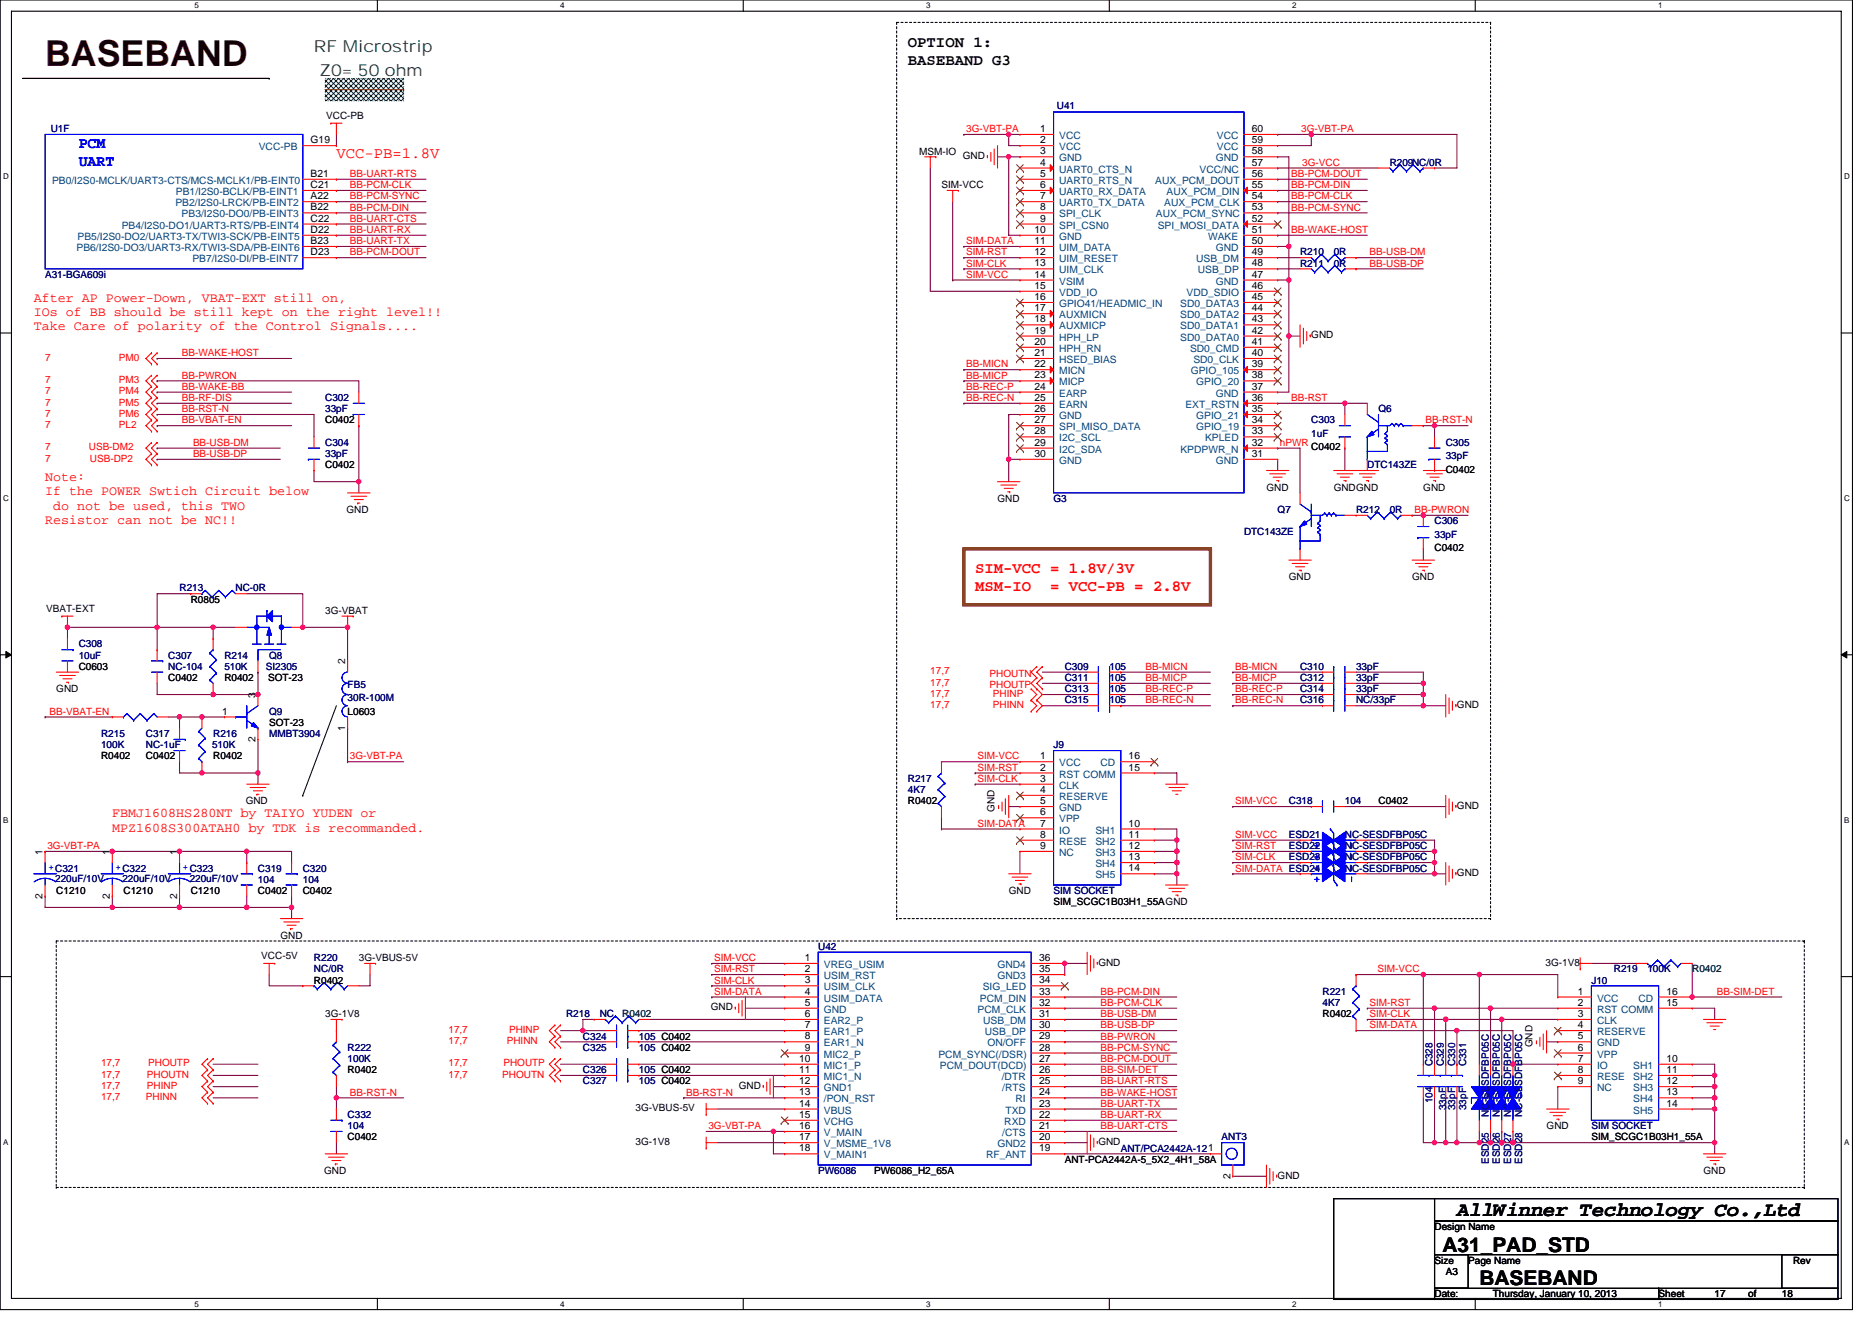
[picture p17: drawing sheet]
<svg xmlns="http://www.w3.org/2000/svg" width="297mm" height="210mm" viewBox="0 0 297 210" stroke-linecap="round" stroke-linejoin="round" font-family="sans-serif">
<defs><g id="words">
<text font-size="5.7" fill="#400000" x="7.2" y="10.5">BASEBAND</text>
<g font-size="3.2">
<text x="231.2" y="193">AllWinner Technology Co.,Ltd</text>
<text x="228.9" y="198.7">A31_PAD_STD</text>
<text x="234.7" y="203.9">BASEBAND</text>
</g>
<g font-size="2.6" fill="#008000">
<text x="49.8" y="8.3">RF Microstrip</text>
<text x="50.7" y="12">Z0= 50 ohm</text>
</g>
<g font-size="2.5">
<text x="144.1" y="7.4">OPTION 1:</text>
<text x="144.1" y="10.3">BASEBAND G3</text>
</g>
<g font-size="2.5" fill="#00f">
<text x="12.5" y="23.4">PCM</text>
<text x="12.5" y="26.3">UART</text>
</g>
<g font-size="2.5" fill="#f00">
<text x="53.4" y="25.1">VCC-PB=1.8V</text>
<text x="154.7" y="91">SIM-VCC = 1.8V/3V</text>
<text x="154.7" y="93.8">MSM-IO</text>
<text x="166.6" y="93.8">= VCC-PB = 2.8V</text>
</g>
<g font-size="2.1" fill="#f00">
<text x="5.4" y="47.9">After AP Power-Down, VBAT-EXT still on,</text>
<text x="5.4" y="50.2">IOs of BB should be still kept on the right level!!</text>
<text x="5.4" y="52.5">Take Care of polarity of the Control Signals....</text>
<text x="7.2" y="76.4">Note:</text>
<text x="7.2" y="78.6">If the POWER Swtich Circuit below</text>
<text x="7.2" y="83.2">Resistor can not be NC!!</text>
<text x="8.4" y="80.9">do not be used, this TWO</text>
<text x="17.8" y="129.7">FBMJ1608HS280NT by TAIYO YUDEN or</text>
<text x="17.8" y="132">MPZ1608S300ATAH0 by TDK is recommanded.</text>
</g>
<g font-size="1.6" fill="#000080">
<text x="167.7" y="17.3">U41</text>
<text x="8" y="21">U1F</text>
<text x="220.5" y="26.3">R209NC/0R</text>
<text x="206.3" y="40.5">R210</text>
<text x="211.6" y="40.5">0R</text>
<text x="7.2" y="44.1">A31-BGA609i</text>
<text x="206.3" y="42.3">R211</text>
<text x="211.6" y="42.3">0R</text>
<text x="51.6" y="63.6">C302</text>
<text x="51.6" y="65.4">33pF</text>
<text x="218.7" y="65.4">Q6</text>
<text x="51.6" y="70.8">C304</text>
<text x="208.1" y="67.2">C303</text>
<text x="208.1" y="69.3">1uF</text>
<text x="229.4" y="70.8">C305</text>
<text x="51.6" y="72.5">33pF</text>
<text x="217" y="74.3">DTC143ZE</text>
<text x="229.4" y="72.9">33pF</text>
<text x="167.2" y="79.7">G3</text>
<text x="202.7" y="81.4">Q7</text>
<text x="215.2" y="81.4">R212</text>
<text x="220.5" y="81.4">0R</text>
<text x="227.6" y="83.2">C306</text>
<text x="197.4" y="85">DTC143ZE</text>
<text x="227.6" y="85.3">33pF</text>
<text x="28.5" y="93.9">R213</text>
<text x="37.4" y="93.9">NC-0R</text>
<text x="12.5" y="102.8">C308</text>
<text x="12.5" y="104.5">10uF</text>
<text x="26.7" y="104.5">C307</text>
<text x="26.7" y="106.3">NC-104</text>
<text x="35.6" y="104.5">R214</text>
<text x="35.6" y="106.3">510K</text>
<text x="42.2" y="106.3">SI2305</text>
<text x="42.7" y="104.5">Q8</text>
<text x="168.9" y="106.3">C309</text>
<text x="176.1" y="106.3">105</text>
<text x="206.3" y="106.3">C310</text>
<text x="215.2" y="106.3">33pF</text>
<text x="42.7" y="113.4">Q9</text>
<text x="55.2" y="109.2">FB5</text>
<text x="55.2" y="111.3">30R-100M</text>
<text x="168.9" y="108.1">C311</text>
<text x="168.9" y="109.9">C313</text>
<text x="168.9" y="111.7">C315</text>
<text x="176.1" y="108.1">105</text>
<text x="176.1" y="109.9">105</text>
<text x="176.1" y="111.7">105</text>
<text x="206.3" y="111.7">C316</text>
<text x="206.3" y="108.1">C312</text>
<text x="206.3" y="109.9">C314</text>
<text x="215.2" y="111.7">NC/33pF</text>
<text x="215.2" y="108.1">33pF</text>
<text x="215.2" y="109.9">33pF</text>
<text x="16" y="117">R215</text>
<text x="16" y="118.8">100K</text>
<text x="23.2" y="117">C317</text>
<text x="23.2" y="118.8">NC-1uF</text>
<text x="33.7" y="118.8">510K</text>
<text x="33.8" y="117">R216</text>
<text x="42.7" y="117">MMBT3904</text>
<text x="167.2" y="118.8">J9</text>
<text x="144.1" y="124.1">R217</text>
<text x="144.1" y="125.9">4K7</text>
<text x="204.5" y="127.7">C318</text>
<text x="213.4" y="127.7">104</text>
<text x="204.5" y="133">ESD21</text>
<text x="204.5" y="134.8">ESD22</text>
<text x="204.5" y="136.5">ESD23</text>
<text x="213.4" y="133">NC-SESDFBP05C</text>
<text x="213.4" y="134.8">NC-SESDFBP05C</text>
<text x="213.4" y="136.5">NC-SESDFBP05C</text>
<text x="8.8" y="139.9">220uF/10V</text>
<text x="19.4" y="139.9">220uF/10V</text>
<text x="30.1" y="139.9">220uF/10V</text>
<text x="40.9" y="138.3">C319</text>
<text x="40.9" y="140.1">104</text>
<text x="48" y="138.3">C320</text>
<text x="48" y="140.1">104</text>
<text x="167.2" y="141.9">SIM SOCKET</text>
<text x="213.4" y="138.3">NC-SESDFBP05C</text>
<text x="49.8" y="152.5">R220</text>
<text x="49.8" y="154.3">NC/0R</text>
<text x="129.8" y="150.8">U42</text>
<text x="256.1" y="154.3">R219</text>
<text x="261.4" y="154.3">100K</text>
<text x="89.8" y="161.4">R218</text>
<text x="95.2" y="161.4">NC</text>
<text x="209.8" y="157.9">R221</text>
<text x="209.8" y="159.7">4K7</text>
<text x="252.5" y="156.1">J10</text>
<text x="55.2" y="166.8">R222</text>
<text x="92.5" y="166.8">C325</text>
<text x="92.5" y="165">C324</text>
<text x="101.4" y="166.8">105 C0402</text>
<text x="101.4" y="165">105 C0402</text>
<text x="55.2" y="168.6">100K</text>
<text x="92.5" y="170.3">C326</text>
<text x="92.5" y="172.1">C327</text>
<text x="101.4" y="170.3">105 C0402</text>
<text x="101.4" y="172.1">105 C0402</text>
<text x="227.3" y="169.3" transform="rotate(-90 227.3 169.3)">C328</text>
<text x="229.1" y="169.3" transform="rotate(-90 229.1 169.3)">C329</text>
<text x="230.9" y="169.3" transform="rotate(-90 230.9 169.3)">C330</text>
<text x="232.7" y="169.3" transform="rotate(-90 232.7 169.3)">C331</text>
<text x="55.2" y="177.4">C332</text>
<text x="55.2" y="179.2">104</text>
<text x="227.3" y="175.1" transform="rotate(-90 227.3 175.1)">104</text>
<text x="229.5" y="176.2" transform="rotate(-90 229.5 176.2)">33pF</text>
<text x="230.9" y="176.2" transform="rotate(-90 230.9 176.2)">33pF</text>
<text x="232.7" y="176.2" transform="rotate(-90 232.7 176.2)">33pF</text>
<text x="236.2" y="177.3" transform="rotate(-90 236.2 177.3)">NC-SESDFBP05C</text>
<text x="238" y="177.3" transform="rotate(-90 238 177.3)">NC-SESDFBP05C</text>
<text x="239.8" y="177.3" transform="rotate(-90 239.8 177.3)">NC-SESDFBP05C</text>
<text x="241.6" y="177.3" transform="rotate(-90 241.6 177.3)">NC-SESDFBP05C</text>
<text x="252.5" y="179.2">SIM SOCKET</text>
<text x="177.8" y="182.8">ANT/PCA2442A-121</text>
<text x="193.8" y="181">ANT3</text>
<text x="236.2" y="184.7" transform="rotate(-90 236.2 184.7)">ESD25</text>
<text x="238" y="184.7" transform="rotate(-90 238 184.7)">ESD26</text>
<text x="239.8" y="184.7" transform="rotate(-90 239.8 184.7)">ESD27</text>
<text x="241.6" y="184.7" transform="rotate(-90 241.6 184.7)">ESD28</text>
<text x="129.8" y="186.3">PW6086</text>
</g>
<g font-size="1.6" fill="#004080">
<text x="41.1" y="23.8">VCC-PB</text>
<text x="168.1" y="22.1">VCC</text>
<text x="168.1" y="23.8">VCC</text>
<text x="193.1" y="22.1">VCC</text>
<text x="193.1" y="23.8">VCC</text>
<text x="8.3" y="29.2">PB0/I2S0-MCLK/UART3-CTS/MCS-MCLK1/PB-EINT0</text>
<text x="168.1" y="25.6">GND</text>
<text x="168.1" y="27.4">UART0_CTS_N</text>
<text x="168.1" y="29.2">UART0_RTS_N</text>
<text x="183.3" y="29.2">AUX_PCM_DOUT</text>
<text x="190.3" y="27.4">VCC/NC</text>
<text x="192.9" y="25.6">GND</text>
<text x="27.8" y="32.7">PB2/I2S0-LRCK/PB-EINT2</text>
<text x="27.9" y="30.9">PB1/I2S0-BCLK/PB-EINT1</text>
<text x="28.8" y="34.5">PB3/I2S0-DO0/PB-EINT3</text>
<text x="168.1" y="30.9">UART0_RX_DATA</text>
<text x="168.1" y="32.7">UART0_TX_DATA</text>
<text x="168.1" y="34.5">SPI_CLK</text>
<text x="183.4" y="34.5">AUX_PCM_SYNC</text>
<text x="184.7" y="32.7">AUX_PCM_CLK</text>
<text x="185.1" y="30.9">AUX_PCM_DIN</text>
<text x="12.1" y="39.8">PB6/I2S0-DO3/UART3-RX/TWI3-SDA/PB-EINT6</text>
<text x="12.3" y="38.1">PB5/I2S0-DO2/UART3-TX/TWI3-SCK/PB-EINT5</text>
<text x="19.3" y="36.3">PB4/I2S0-DO1/UART3-RTS/PB-EINT4</text>
<text x="30.5" y="41.6">PB7/I2S0-DI/PB-EINT7</text>
<text x="168.1" y="36.3">SPI_CSN0</text>
<text x="168.1" y="38.1">GND</text>
<text x="168.1" y="39.8">UIM_DATA</text>
<text x="168.1" y="41.6">UIM_RESET</text>
<text x="183.7" y="36.3">SPI_MOSI_DATA</text>
<text x="189.8" y="41.6">USB_DM</text>
<text x="191.7" y="38.1">WAKE</text>
<text x="192.9" y="39.8">GND</text>
<text x="168.1" y="43.4">UIM_CLK</text>
<text x="168.1" y="45.2">VSIM</text>
<text x="168.1" y="46.9">VDD_IO</text>
<text x="188.3" y="46.9">VDD_SDIO</text>
<text x="190.1" y="43.4">USB_DP</text>
<text x="192.9" y="45.2">GND</text>
<text x="168.1" y="48.7">GPIO41/HEADMIC_IN</text>
<text x="168.1" y="50.5">AUXMICN</text>
<text x="168.1" y="52.3">AUXMICP</text>
<text x="187.3" y="48.7">SD0_DATA3</text>
<text x="187.3" y="50.5">SD0_DATA2</text>
<text x="187.3" y="52.3">SD0_DATA1</text>
<text x="168.1" y="54.1">HPH_LP</text>
<text x="168.1" y="55.8">HPH_RN</text>
<text x="168.1" y="57.6">HSED_BIAS</text>
<text x="168.1" y="59.4">MICN</text>
<text x="187.3" y="54.1">SD0_DATA0</text>
<text x="188.8" y="55.8">SD0_CMD</text>
<text x="188.9" y="59.4">GPIO_105</text>
<text x="189.4" y="57.6">SD0_CLK</text>
<text x="168.1" y="61.2">MICP</text>
<text x="168.1" y="62.9">EARP</text>
<text x="168.1" y="64.7">EARN</text>
<text x="188.1" y="64.7">EXT_RSTN</text>
<text x="189.8" y="61.2">GPIO_20</text>
<text x="192.9" y="62.9">GND</text>
<text x="168.1" y="66.5">GND</text>
<text x="168.1" y="68.3">SPI_MISO_DATA</text>
<text x="168.1" y="70.1">I2C_SCL</text>
<text x="168.1" y="71.8">I2C_SDA</text>
<text x="187.3" y="71.8">KPDPWR_N</text>
<text x="189.8" y="68.3">GPIO_19</text>
<text x="189.8" y="66.5">GPIO_21</text>
<text x="191.2" y="70.1">KPLED</text>
<text x="168.1" y="73.6">GND</text>
<text x="192.9" y="73.6">GND</text>
<text x="168.1" y="121.6">VCC</text>
<text x="168.1" y="123.4">RST COMM</text>
<text x="168.1" y="125.2">CLK</text>
<text x="174.6" y="121.6">CD</text>
<text x="168.1" y="127">RESERVE</text>
<text x="168.1" y="128.7">GND</text>
<text x="168.1" y="130.5">VPP</text>
<text x="168.1" y="132.3">IO</text>
<text x="168.1" y="134.1">RESE</text>
<text x="168.1" y="135.8">NC</text>
<text x="173.8" y="132.3">SH1</text>
<text x="173.8" y="134.1">SH2</text>
<text x="173.8" y="135.8">SH3</text>
<text x="173.8" y="137.6">SH4</text>
<text x="173.8" y="139.4">SH5</text>
<text x="130.7" y="153.6">VREG_USIM</text>
<text x="130.7" y="155.4">USIM_RST</text>
<text x="158.3" y="153.6">GND4</text>
<text x="158.3" y="155.4">GND3</text>
<text x="130.7" y="157.2">USIM_CLK</text>
<text x="130.7" y="159">USIM_DATA</text>
<text x="130.7" y="160.7">GND</text>
<text x="155.1" y="160.7">PCM_CLK</text>
<text x="155.5" y="159">PCM_DIN</text>
<text x="155.9" y="157.2">SIG_LED</text>
<text x="253.4" y="159">VCC</text>
<text x="253.4" y="160.7">RST COMM</text>
<text x="260" y="159">CD</text>
<text x="130.7" y="162.5">EAR2_P</text>
<text x="130.7" y="164.3">EAR1_P</text>
<text x="130.7" y="166.1">EAR1_N</text>
<text x="130.7" y="167.9">MIC2_P</text>
<text x="148.9" y="167.9">PCM_SYNC(/DSR)</text>
<text x="156" y="162.5">USB_DM</text>
<text x="156.3" y="164.3">USB_DP</text>
<text x="156.7" y="166.1">ON/OFF</text>
<text x="253.4" y="162.5">CLK</text>
<text x="253.4" y="164.3">RESERVE</text>
<text x="253.4" y="166.1">GND</text>
<text x="253.4" y="167.9">VPP</text>
<text x="130.7" y="169.6">MIC1_P</text>
<text x="130.7" y="171.4">MIC1_N</text>
<text x="130.7" y="173.2">GND1</text>
<text x="149.1" y="169.6">PCM_DOUT(DCD)</text>
<text x="159" y="171.4">/DTR</text>
<text x="159" y="173.2">/RTS</text>
<text x="253.4" y="169.6">IO</text>
<text x="253.4" y="171.4">RESE</text>
<text x="253.4" y="173.2">NC</text>
<text x="259.2" y="169.6">SH1</text>
<text x="259.2" y="171.4">SH2</text>
<text x="259.2" y="173.2">SH3</text>
<text x="130.7" y="175">/PON_RST</text>
<text x="130.7" y="176.7">VBUS</text>
<text x="130.7" y="178.5">VCHG</text>
<text x="159.4" y="178.5">RXD</text>
<text x="159.5" y="176.7">TXD</text>
<text x="161.1" y="175">RI</text>
<text x="259.2" y="175">SH4</text>
<text x="259.2" y="176.7">SH5</text>
<text x="130.7" y="180.3">V_MAIN</text>
<text x="130.7" y="182.1">V_MSME_1V8</text>
<text x="130.7" y="183.9">V_MAIN1</text>
<text x="156.5" y="183.9">RF_ANT</text>
<text x="158.3" y="182.1">GND2</text>
<text x="159" y="180.3">/CTS</text>
</g>
<g font-size="1.6">
<text x="49.3" y="22.7">G19</text>
<text x="51.8" y="18.8">VCC-PB</text>
<text x="165" y="21">1</text>
<text x="165" y="22.7">2</text>
<text x="198.6" y="21">60</text>
<text x="198.6" y="22.7">59</text>
<text x="49.3" y="28.1">B21</text>
<text x="49.3" y="29.8">C21</text>
<text x="145.8" y="24.5">MSM-IO</text>
<text x="149.4" y="29.9">SIM-VCC</text>
<text x="152.8" y="25.3">GND</text>
<text x="165" y="24.5">3</text>
<text x="165" y="26.3">4</text>
<text x="165" y="28.1">5</text>
<text x="165" y="29.8">6</text>
<text x="198.6" y="24.5">58</text>
<text x="198.6" y="29.8">55</text>
<text x="198.6" y="26.3">57</text>
<text x="198.6" y="28.1">56</text>
<text x="49.3" y="31.6">A22</text>
<text x="49.3" y="35.2">C22</text>
<text x="49.3" y="33.4">B22</text>
<text x="165" y="31.6">7</text>
<text x="165" y="33.4">8</text>
<text x="165" y="35.2">9</text>
<text x="198.6" y="31.6">54</text>
<text x="198.6" y="35.2">52</text>
<text x="198.6" y="33.4">53</text>
<text x="49.3" y="40.5">D23</text>
<text x="49.3" y="37">D22</text>
<text x="49.3" y="38.7">B23</text>
<text x="164.1" y="37">10</text>
<text x="164.1" y="38.7">11</text>
<text x="164.1" y="40.5">12</text>
<text x="198.6" y="38.7">50</text>
<text x="198.6" y="37">51</text>
<text x="198.6" y="40.5">49</text>
<text x="164.1" y="42.3">13</text>
<text x="164.1" y="44.1">14</text>
<text x="164.1" y="45.8">15</text>
<text x="164.1" y="47.6">16</text>
<text x="198.6" y="44.1">47</text>
<text x="198.6" y="45.8">46</text>
<text x="198.6" y="42.3">48</text>
<text x="198.6" y="47.6">45</text>
<text x="164.1" y="49.4">17</text>
<text x="164.1" y="51.2">18</text>
<text x="164.1" y="53">19</text>
<text x="198.6" y="49.4">44</text>
<text x="198.6" y="51.2">43</text>
<text x="198.6" y="53">42</text>
<text x="208.1" y="53.7">GND</text>
<text x="164.1" y="54.7">20</text>
<text x="164.1" y="56.5">21</text>
<text x="164.1" y="58.3">22</text>
<text x="198.6" y="56.5">40</text>
<text x="198.6" y="54.7">41</text>
<text x="198.6" y="58.3">39</text>
<text x="164.1" y="60.1">23</text>
<text x="164.1" y="61.8">24</text>
<text x="164.1" y="63.6">25</text>
<text x="164.1" y="65.4">26</text>
<text x="198.6" y="61.8">37</text>
<text x="198.6" y="63.6">36</text>
<text x="198.6" y="60.1">38</text>
<text x="198.6" y="65.4">35</text>
<text x="51.6" y="67.2">C0402</text>
<text x="164.1" y="67.2">27</text>
<text x="164.1" y="69">28</text>
<text x="164.1" y="70.7">29</text>
<text x="198.6" y="69">33</text>
<text x="198.6" y="67.2">34</text>
<text x="198.6" y="70.7">32</text>
<text x="208.1" y="71.5">C0402</text>
<text x="51.6" y="74.3">C0402</text>
<text x="164.1" y="72.5">30</text>
<text x="198.6" y="72.5">31</text>
<text x="201" y="77.9">GND</text>
<text x="211.6" y="77.9">GNDGND</text>
<text x="225.8" y="77.9">GND</text>
<text x="229.4" y="75">C0402</text>
<text x="55" y="81.4">GND</text>
<text x="158.3" y="79.7">GND</text>
<text x="227.6" y="87.5">C0402</text>
<text x="30.3" y="95.7">R0805</text>
<text x="204.5" y="92.1">GND</text>
<text x="224.1" y="92.1">GND</text>
<text x="7.3" y="97.1">VBAT-EXT</text>
<text x="51.6" y="97.4">3G-VBAT</text>
<text x="12.5" y="106.3">C0603</text>
<text x="54.8" y="105.4" transform="rotate(-90 54.8 105.4)">2</text>
<text x="8.9" y="109.9">GND</text>
<text x="26.7" y="108.1">C0402</text>
<text x="35.2" y="113.4">1</text>
<text x="35.6" y="108.1">R0402</text>
<text x="40.6" y="110.8" transform="rotate(-90 40.6 110.8)">3</text>
<text x="42.5" y="108.1">SOT-23</text>
<text x="55.2" y="113.4">L0603</text>
<text x="231.2" y="112.4">GND</text>
<text x="40.6" y="117.7" transform="rotate(-90 40.6 117.7)">2</text>
<text x="42.7" y="115.2">SOT-23</text>
<text x="54.8" y="116" transform="rotate(-90 54.8 116)">1</text>
<text x="16" y="120.5">R0402</text>
<text x="23.2" y="120.5">C0402</text>
<text x="33.8" y="120.5">R0402</text>
<text x="165" y="120.5">1</text>
<text x="165" y="122.3">2</text>
<text x="165" y="124.1">3</text>
<text x="165" y="125.9">4</text>
<text x="179.1" y="120.5">16</text>
<text x="179.1" y="122.3">15</text>
<text x="39" y="127.7">GND</text>
<text x="144.1" y="127.7">R0402</text>
<text x="157.8" y="128.9" transform="rotate(-90 157.8 128.9)">GND</text>
<text x="165" y="127.6">5</text>
<text x="165" y="129.4">6</text>
<text x="165" y="131.2">7</text>
<text x="179.1" y="131.2">10</text>
<text x="218.7" y="127.7">C0402</text>
<text x="231.2" y="128.4">GND</text>
<text x="6.8" y="135.7" transform="rotate(-90 6.8 135.7)">1</text>
<text x="17.4" y="135.7" transform="rotate(-90 17.4 135.7)">1</text>
<text x="28.1" y="135.7" transform="rotate(-90 28.1 135.7)">1</text>
<text x="165" y="133">8</text>
<text x="165" y="134.7">9</text>
<text x="179.1" y="133">11</text>
<text x="179.1" y="134.7">12</text>
<text x="179.1" y="136.5">13</text>
<text x="6.8" y="142.6" transform="rotate(-90 6.8 142.6)">2</text>
<text x="8.9" y="141.9">C1210</text>
<text x="17.4" y="142.6" transform="rotate(-90 17.4 142.6)">2</text>
<text x="19.6" y="141.9">C1210</text>
<text x="28.1" y="142.6" transform="rotate(-90 28.1 142.6)">2</text>
<text x="30.3" y="141.9">C1210</text>
<text x="40.9" y="141.9">C0402</text>
<text x="48" y="141.9">C0402</text>
<text x="160.1" y="141.9">GND</text>
<text x="167.2" y="143.7">SIM_SCGC1B03H1_55AGND</text>
<text x="179.1" y="138.3">14</text>
<text x="231.2" y="139">GND</text>
<text x="44.5" y="149">GND</text>
<text x="41.5" y="152.2">VCC-5V</text>
<text x="56.9" y="152.5">3G-VBUS-5V</text>
<text x="127.7" y="152.5">1</text>
<text x="127.7" y="154.3">2</text>
<text x="164.9" y="152.5">36</text>
<text x="164.9" y="154.3">35</text>
<text x="174.3" y="153.3">GND</text>
<text x="245.2" y="153.3">3G-1V8</text>
<text x="49.8" y="156.1">R0402</text>
<text x="51.6" y="161.4">3G-1V8</text>
<text x="112.8" y="160.4">GND</text>
<text x="127.7" y="156.1">3</text>
<text x="127.7" y="157.9">4</text>
<text x="127.7" y="159.6">5</text>
<text x="127.7" y="161.4">6</text>
<text x="164.9" y="159.6">32</text>
<text x="164.9" y="157.9">33</text>
<text x="164.9" y="156.1">34</text>
<text x="164.9" y="161.4">31</text>
<text x="209.8" y="161.4">R0402</text>
<text x="250.4" y="157.9">1</text>
<text x="250.4" y="159.6">2</text>
<text x="250.4" y="161.4">3</text>
<text x="264.4" y="159.6">15</text>
<text x="264.4" y="157.9">16</text>
<text x="127.7" y="163.2">7</text>
<text x="127.7" y="165">8</text>
<text x="127.7" y="166.8">9</text>
<text x="164.9" y="165">29</text>
<text x="164.9" y="166.8">28</text>
<text x="164.9" y="163.2">30</text>
<text x="243.2" y="166.2" transform="rotate(-90 243.2 166.2)">GND</text>
<text x="250.4" y="163.2">4</text>
<text x="250.4" y="165">5</text>
<text x="250.4" y="166.8">6</text>
<text x="55.2" y="170.3">R0402</text>
<text x="117.2" y="172.8">GND</text>
<text x="126.8" y="168.5">10</text>
<text x="126.8" y="170.3">11</text>
<text x="126.8" y="172.1">12</text>
<text x="126.8" y="173.9">13</text>
<text x="164.9" y="173.9">24</text>
<text x="164.9" y="170.3">26</text>
<text x="164.9" y="172.1">25</text>
<text x="164.9" y="168.5">27</text>
<text x="250.4" y="168.5">7</text>
<text x="250.4" y="170.3">8</text>
<text x="250.4" y="172.1">9</text>
<text x="264.4" y="168.5">10</text>
<text x="264.4" y="170.3">11</text>
<text x="264.4" y="172.1">12</text>
<text x="264.4" y="173.9">13</text>
<text x="100.9" y="176.4">3G-VBUS-5V</text>
<text x="126.8" y="175.6">14</text>
<text x="126.8" y="177.4">15</text>
<text x="126.8" y="179.2">16</text>
<text x="164.9" y="177.4">22</text>
<text x="164.9" y="179.2">21</text>
<text x="164.9" y="175.6">23</text>
<text x="245.4" y="179.2">GND</text>
<text x="264.4" y="175.6">14</text>
<text x="55.2" y="181">C0402</text>
<text x="100.9" y="181.7">3G-1V8</text>
<text x="126.8" y="181">17</text>
<text x="126.8" y="182.8">18</text>
<text x="164.9" y="181">20</text>
<text x="164.9" y="182.8">19</text>
<text x="168.9" y="184.6">ANT-PCA2442A-5_5X2_4H1_58A</text>
<text x="174.3" y="181.7">GND</text>
<text x="252.5" y="181">SIM_SCGC1B03H1_55A</text>
<text x="51.4" y="186.3">GND</text>
<text x="138.7" y="186.3">PW6086_H2_65A</text>
<text x="195.2" y="187.1" transform="rotate(-90 195.2 187.1)">2</text>
<text x="202.7" y="187">GND</text>
<text x="270.3" y="186.3">GND</text>
<text x="227.6" y="195.2">Design Name</text>
<text x="227.6" y="200.6">Size</text>
<text x="229.4" y="202.3">A3</text>
<text x="233" y="200.6">Page Name</text>
<text x="284.5" y="200.6">Rev</text>
<text x="227.6" y="205.9">Date:</text>
<text x="236.9" y="205.9">Thursday, January 10, 2013</text>
<text x="263.2" y="205.9">Sheet</text>
<text x="272.1" y="205.9">17</text>
<text x="277.4" y="205.9">of</text>
<text x="282.7" y="205.9">18</text>
</g>
<g font-size="1.6" fill="#f00">
<text x="153.3" y="21">3G-VBT-PA</text>
<text x="206.5" y="21">3G-VBT-PA</text>
<text x="55.5" y="29.9">BB-PCM-CLK</text>
<text x="55.5" y="28.1">BB-UART-RTS</text>
<text x="204.9" y="28.1">BB-PCM-DOUT</text>
<text x="204.9" y="29.9">BB-PCM-DIN</text>
<text x="206.6" y="26.3">3G-VCC</text>
<text x="55.5" y="31.6">BB-PCM-SYNC</text>
<text x="55.5" y="33.4">BB-PCM-DIN</text>
<text x="55.5" y="35.2">BB-UART-CTS</text>
<text x="204.9" y="33.4">BB-PCM-SYNC</text>
<text x="204.9" y="31.6">BB-PCM-CLK</text>
<text x="55.5" y="40.5">BB-PCM-DOUT</text>
<text x="55.5" y="37">BB-UART-RX</text>
<text x="55.5" y="38.8">BB-UART-TX</text>
<text x="153.3" y="38.8">SIM-DATA</text>
<text x="153.3" y="40.5">SIM-RST</text>
<text x="204.9" y="37">BB-WAKE-HOST</text>
<text x="217.3" y="40.5">BB-USB-DM</text>
<text x="153.3" y="42.3">SIM-CLK</text>
<text x="153.3" y="44.1">SIM-VCC</text>
<text x="217.3" y="42.3">BB-USB-DP</text>
<text x="7.2" y="57.3">7</text>
<text x="18.9" y="57.3">PM0</text>
<text x="28.8" y="56.5">BB-WAKE-HOST</text>
<text x="153.3" y="58.3">BB-MICN</text>
<text x="7.2" y="60.8">7</text>
<text x="7.2" y="62.6">7</text>
<text x="7.2" y="64.4">7</text>
<text x="18.9" y="60.8">PM3</text>
<text x="18.9" y="62.6">PM4</text>
<text x="18.9" y="64.4">PM5</text>
<text x="28.8" y="60.1">BB-PWRON</text>
<text x="28.8" y="61.9">BB-WAKE-BB</text>
<text x="28.8" y="63.6">BB-RF-DIS</text>
<text x="28.8" y="65.4">BB-RST-N</text>
<text x="153.3" y="60.1">BB-MICP</text>
<text x="153.3" y="61.9">BB-REC-P</text>
<text x="153.3" y="63.6">BB-REC-N</text>
<text x="204.9" y="63.6">BB-RST</text>
<text x="7.2" y="67.9">7</text>
<text x="7.2" y="66.1">7</text>
<text x="7.2" y="71.5">7</text>
<text x="14.1" y="71.5">USB-DM2</text>
<text x="18.9" y="67.9">PL2</text>
<text x="18.9" y="66.1">PM6</text>
<text x="28.8" y="67.2">BB-VBAT-EN</text>
<text x="30.6" y="70.8">BB-USB-DM</text>
<text x="203.1" y="70.8">nPWR</text>
<text x="226.2" y="67.2">BB-RST-N</text>
<text x="7.2" y="73.3">7</text>
<text x="14.3" y="73.3">USB-DP2</text>
<text x="30.6" y="72.5">BB-USB-DP</text>
<text x="224.4" y="81.4">BB-PWRON</text>
<text x="147.6" y="107">17,7</text>
<text x="157" y="107.4">PHOUTN</text>
<text x="181.8" y="106.3">BB-MICN</text>
<text x="196" y="106.3">BB-MICN</text>
<text x="7.9" y="113.4">BB-VBAT-EN</text>
<text x="147.6" y="108.8">17,7</text>
<text x="147.6" y="112.4">17,7</text>
<text x="147.6" y="110.6">17,7</text>
<text x="157" y="109.2">PHOUTP</text>
<text x="157.6" y="112.4">PHINN</text>
<text x="157.6" y="110.6">PHINP</text>
<text x="181.8" y="108.1">BB-MICP</text>
<text x="181.8" y="109.9">BB-REC-P</text>
<text x="181.8" y="111.7">BB-REC-N</text>
<text x="196" y="111.7">BB-REC-N</text>
<text x="196" y="108.1">BB-MICP</text>
<text x="196" y="109.9">BB-REC-P</text>
<text x="55.5" y="120.5">3G-VBT-PA</text>
<text x="155.1" y="124.1">SIM-CLK</text>
<text x="155.1" y="120.5">SIM-VCC</text>
<text x="155.1" y="122.3">SIM-RST</text>
<text x="155.1" y="131.2">SIM-DATA</text>
<text x="196" y="127.7">SIM-VCC</text>
<text x="7.5" y="134.8">3G-VBT-PA</text>
<text x="196" y="136.5">SIM-CLK</text>
<text x="196" y="134.8">SIM-RST</text>
<text x="196" y="133">SIM-VCC</text>
<text x="196" y="138.3">SIM-DATA ESD24</text>
<text x="113.3" y="154.3">SIM-RST</text>
<text x="113.3" y="152.5">SIM-VCC</text>
<text x="218.6" y="154.3">SIM-VCC</text>
<text x="113.3" y="156.1">SIM-CLK</text>
<text x="113.3" y="157.9">SIM-DATA</text>
<text x="174.6" y="159.7">BB-PCM-CLK</text>
<text x="174.6" y="157.9">BB-PCM-DIN</text>
<text x="174.6" y="161.4">BB-USB-DM</text>
<text x="217.3" y="159.7">SIM-RST</text>
<text x="217.3" y="161.4">SIM-CLK</text>
<text x="272.4" y="157.9">BB-SIM-DET</text>
<text x="71.2" y="163.9">17,7</text>
<text x="71.2" y="165.7">17,7</text>
<text x="80.4" y="165.7">PHINN</text>
<text x="80.8" y="163.9">PHINP</text>
<text x="174.6" y="165">BB-PWRON</text>
<text x="174.6" y="166.8">BB-PCM-SYNC</text>
<text x="174.6" y="163.2">BB-USB-DP</text>
<text x="217.3" y="163.2">SIM-DATA</text>
<text x="16" y="169.3">17,7</text>
<text x="16" y="171">17,7</text>
<text x="16" y="172.8">17,7</text>
<text x="23.3" y="171">PHOUTN</text>
<text x="23.3" y="172.8">PHINP</text>
<text x="23.5" y="169.3">PHOUTP</text>
<text x="55.5" y="173.9">BB-RST-N</text>
<text x="71.2" y="169.3">17,7</text>
<text x="71.2" y="171">17,7</text>
<text x="79.7" y="171">PHOUTN</text>
<text x="79.9" y="169.3">PHOUTP</text>
<text x="108.9" y="173.9">BB-RST-N</text>
<text x="174.6" y="172.1">BB-UART-RTS</text>
<text x="174.6" y="168.6">BB-PCM-DOUT</text>
<text x="174.6" y="170.3">BB-SIM-DET</text>
<text x="174.6" y="173.9">BB-WAKE-HOST</text>
<text x="16" y="174.6">17,7</text>
<text x="23.2" y="174.6">PHINN</text>
<text x="112.4" y="179.2">3G-VBT-PA</text>
<text x="174.6" y="177.4">BB-UART-RX</text>
<text x="174.6" y="179.2">BB-UART-CTS</text>
<text x="174.6" y="175.7">BB-UART-TX</text>
</g>
<g font-size="1.6" fill="#00f">
<text x="7.7" y="138.2">+C321</text>
<text x="18.3" y="138.2">+C322</text>
<text x="29" y="138.2">+C323</text>
</g>
<g font-size="1.6" fill="#004040">
<text x="268.5" y="154.3">R0402</text>
<text x="98.7" y="161.4">R0402</text>
</g>
<g font-size="1.3">
<text x="30.8" y="1.3">5</text>
<text x="88.9" y="1.3">4</text>
<text x="147" y="1.3">3</text>
<text x="205" y="1.3">2</text>
<text x="263.1" y="1.3">1</text>
<text x=".5" y="28.4">D</text>
<text x="292.6" y="28.4">D</text>
<text x=".5" y="79.5">C</text>
<text x="292.6" y="79.5">C</text>
<text x=".5" y="130.6">B</text>
<text x="292.6" y="130.6">B</text>
<text x=".5" y="181.7">A</text>
<text x="292.6" y="181.7">A</text>
<text x="30.8" y="207.4">5</text>
<text x="88.9" y="207.4">4</text>
<text x="147" y="207.4">3</text>
<text x="205" y="207.4">2</text>
<text x="263.1" y="207.4">1</text>
</g>
</g></defs>
<path d="M0 0h293.9v207.9h-293.9zM1.8 1.8h290.4v204.3h-290.4z" fill="none" stroke="#000" stroke-width=".17"/>
<g fill="#fff">
<path d="M30.8 .2h.7v1.4h-.7z"/>
<path d="M30.8 206.3h.7v1.4h-.7z"/>
</g>
<path d="M59.9 0v1.8M59.9 206.1v1.8" fill="none" stroke="#000" stroke-width=".17"/>
<g fill="#fff">
<path d="M88.9 .2h.7v1.4h-.7z"/>
<path d="M88.9 206.3h.7v1.4h-.7z"/>
</g>
<path d="M117.9 0v1.8M117.9 206.1v1.8" fill="none" stroke="#000" stroke-width=".17"/>
<g fill="#fff">
<path d="M147 .2h.7v1.4h-.7z"/>
<path d="M147 206.3h.7v1.4h-.7z"/>
</g>
<path d="M176 0v1.8M176 206.1v1.8" fill="none" stroke="#000" stroke-width=".17"/>
<g fill="#fff">
<path d="M205 .2h.7v1.4h-.7z"/>
<path d="M205 206.3h.7v1.4h-.7z"/>
</g>
<path d="M234.1 0v1.8M234.1 206.1v1.8" fill="none" stroke="#000" stroke-width=".17"/>
<g fill="#fff">
<path d="M263.1 .2h.7v1.4h-.7z"/>
<path d="M263.1 206.3h.7v1.4h-.7z"/>
<path d="M.5 27.3h.9v1.4h-.9z"/>
<path d="M292.6 27.3h.9v1.4h-.9z"/>
<path d="M.5 78.4h.9v1.4h-.9z"/>
<path d="M292.6 78.4h.9v1.4h-.9z"/>
</g>
<path d="M0 52.9h1.8M292.2 52.9h1.7" fill="none" stroke="#000" stroke-width=".17"/>
<g fill="#fff">
<path d="M.5 129.5h.8v1.4h-.8z"/>
<path d="M292.6 129.5h.9v1.4h-.9z"/>
</g>
<path d="M0 103.9h1.8M292.2 103.9h1.7" fill="none" stroke="#000" stroke-width=".17"/>
<path d="M.9 103.4l.9 .5-.9 .5zM292.2 103.9l.8-.5v1z" fill="#000" stroke="#000" stroke-width=".16"/>
<g fill="#fff">
<path d="M.5 180.5h.8v1.4h-.8z"/>
<path d="M292.6 180.5h.9v1.4h-.9z"/>
</g>
<g fill="none" stroke="#000" stroke-width=".17">
<path d="M3.6 12.4h39.1zM42.7 12.4h.1M53.4 112l-5.4 14.2M48 126.2h.1M0 155h1.8M292.2 155h1.7M211.6 190.2h16v16h-16zM227.6 190.2h64v3.6h-64zM227.6 193.8h64v5.3h-64zM227.6 199.1h5.4v5.4h-5.4zM282.7 199.1h8.9v5.4h-8.9zM227.6 204.5h35.6v1.7h-35.6z"/>
<path d="M263.2 204.5h28.4v1.7h-28.4z"/>
</g>
<path d="M51.6 12.4h12.4v3.6h-12.4z" fill-rule="evenodd" fill="#008000" stroke="#008000" stroke-width=".17" stroke-dasharray="0 .3"/>
<path d="M51.6 14.2h12.4M64 14.2h.1" fill="none" stroke="#800000" stroke-width=".17"/>
<g fill="none" stroke="#000" stroke-width=".17" stroke-dasharray=".3 .3">
<path d="M142.3 3.6v142.2M142.3 3.6h94.2M236.5 3.6v142.2M236.5 3.6h.1M8.9 149.4h277.4M8.9 149.4v39.1M142.3 145.8h.1M236.5 145.8h.1M236.5 145.8h-94.2M286.3 149.4h.1M286.3 149.4v39.1M8.9 188.5h277.4"/>
<path d="M8.9 188.5h.1M286.3 188.5h.1"/>
</g>
<path d="M152.9 87.1h39.2v8.9h-39.2z" fill="none" stroke="#804000" stroke-width=".53"/>
<g fill="none" stroke="#800040" stroke-width=".17">
<path d="M53.4 21.3v1.8M53.4 30.2h.1M53.4 32h.1M53.4 33.8h.1M53.4 28.4h.1M53.4 35.6h.1M53.4 37.3h.1M53.4 39.1h.1M53.4 30.2h14.2M53.4 32h14.2M53.4 33.8h14.2M53.4 28.4h14.2"/>
<path d="M53.4 35.6h14.2M53.4 37.3h14.2M53.4 39.1h14.2M147.6 26.7v19.5h14.2M151.2 32v12.4M152.9 39.1h.1M152.9 21.3h.1M152.9 39.1h8.9M152.9 21.3h7.2M158.3 24.9h.1M158.3 24.9h1.8M160.1 24.9v12.4h1.7"/>
<path d="M160.1 24.9h1.7M160.1 21.3v1.8h1.7M160.1 21.3h1.7M202.7 39.1h1.8M202.7 37.3h.1M202.7 28.4h.1M202.7 30.2h.1M202.7 33.8h.1M202.7 32h.1M202.7 26.7h.1M202.7 24.9h1.8v14.2M202.7 21.3h5.4v1.8h-5.4"/>
<path d="M202.7 21.3h.1M202.7 30.2h14.3M202.7 32h14.3M202.7 33.8h14.3M202.7 28.4h14.3M202.7 37.3h14.3M202.7 26.7h16M204.5 39.1v23.1h-1.8M204.5 39.1h.1M208.1 21.3h.1M208.1 21.3h23.1v5.4h-3.6M24.9 56.9h.1"/>
<path d="M24.9 56.9h21.4M53.4 40.9h.1M53.4 40.9h14.2M151.2 44.4h.1M151.2 44.4h10.6M152.9 40.9h.1M152.9 42.7h.1M152.9 58.7h.1M152.9 40.9h8.9M152.9 42.7h8.9M152.9 58.7h8.9M202.7 44.4h1.8"/>
<path d="M202.7 40.9h3.6M202.7 42.7h3.6M204.5 53.3h1.8M204.5 53.3h.1M204.5 44.4h.1M215.2 42.7h.1M215.2 40.9h.1M215.2 40.9h10.6M215.2 42.7h10.6M24.9 60.5h.1M24.9 62.2h.1M24.9 71.1h.1"/>
<path d="M24.9 72.9h.1M24.9 64h.1M24.9 67.6h.1M24.9 65.8h.1M24.9 60.5h32v1.7M24.9 65.8h24.9v3.5M24.9 62.2h21.4M24.9 71.1h19.6M24.9 72.9h19.6M24.9 64h21.4M24.9 67.6h21.4M49.8 74.7v1.8h7.1"/>
<path d="M56.9 76.5v1.7M56.9 67.6h.1M56.9 67.6v8.9M152.9 60.5h.1M152.9 62.2h.1M152.9 64h.1M152.9 60.5h8.9M152.9 62.2h8.9M152.9 64h8.9M160.1 72.9h1.7M160.1 72.9v3.6M160.1 65.8h.1"/>
<path d="M160.1 65.8h1.7M160.1 65.8v7.1M202.7 64h.1M202.7 71.1h.1M202.7 72.9v1.8M202.7 71.1h3.6v7.1M202.7 64h14.3M213.4 64h.1M213.4 64v1.8M213.4 71.1v3.6M225.8 67.6h.1M225.8 67.6h7.2"/>
<path d="M227.6 67.6h.1M227.6 67.6v1.7M10.7 99.6v1.7M10.7 99.6h.1M10.7 99.6h26.7M24.9 99.6v3.5M24.9 99.6h.1M30.3 94.2h-5.4v5.4M33.8 99.6h.1M33.8 99.6v1.7M39.2 94.2h8.8v5.4M48 99.6h7.2v5.3"/>
<path d="M48 99.6h.1M224.1 81.8h.1M224.1 81.8h8.9M225.8 81.8h.1M225.8 87.1v1.8M7.2 113.8h.1M7.2 113.8h10.6M24.9 108.5v1.7h8.9M26.7 113.8h1.8M28.5 113.8v1.8M28.5 113.8h.1M28.5 113.8h7.1"/>
<path d="M33.8 110.2h.1M40.9 106.7h.1M40.9 117.3v5.4M40.9 106.7v3.5h-7.1M55.2 115.6v5.3M165.4 106.7h7.1M165.4 108.5h7.1M165.4 112h7.1M165.4 110.2h7.1M177.8 106.7h.1M177.8 108.5h.1M177.8 110.2h.1"/>
<path d="M177.8 112h.1M177.8 110.2h14.3M177.8 112h14.3M177.8 106.7h14.3M177.8 108.5h14.3M195.6 112h.1M195.6 106.7h.1M195.6 108.5h.1M195.6 110.2h.1M195.6 110.2h14.2M195.6 112h14.2M195.6 106.7h14.2"/>
<path d="M195.6 108.5h14.2M215.2 112h10.6M215.2 106.7h10.6v1.8M215.2 108.5h10.6M215.2 110.2h10.6M225.8 108.5h.1M225.8 110.2h.1M225.8 112h3.6M225.8 108.5v3.5M7.2 135.1h.1M7.2 135.1h39.1v1.8M17.8 135.1h.1"/>
<path d="M28.5 120.9v1.8h3.5M28.5 135.1h.1M32 122.7h.1M32 122.7h8.9M39.2 135.1h.1M39.2 135.1v1.8M40.9 122.7v1.8M55.2 120.9h.1M55.2 120.9h8.8M149.4 120.9h.1M149.4 131.6h.1M149.4 129.8v1.8"/>
<path d="M149.4 120.9h12.4M149.4 131.6h12.4M154.7 124.5h.1M154.7 122.7h.1M154.7 122.7h7.1M154.7 124.5h7.1M160.1 128h1.7M161.8 135.1v3.6M183.2 122.7h3.5v1.8M183.2 131.6h3.5v1.7M183.2 135.1h3.5M183.2 136.9h3.5"/>
<path d="M183.2 133.3h3.5M183.2 138.7h3.5M186.7 135.1h.1M186.7 133.3h.1M186.7 138.7h.1M186.7 136.9h.1M186.7 133.3v7.2M195.6 128h.1M195.6 138.7h.1M195.6 136.9h.1M195.6 135.1h.1M195.6 133.3h.1"/>
<path d="M195.6 135.1h10.7M195.6 138.7h10.7M195.6 128h12.5M195.6 136.9h10.7M195.6 133.3h10.7M213.4 128h16M217 133.3h10.6M217 135.1h10.6M217 138.7h10.6M217 136.9h.1M217 136.9h10.6M227.6 138.7h.1"/>
<path d="M227.6 133.3h.1M227.6 135.1v1.8M227.6 136.9h.1M227.6 133.3v1.8M227.6 136.9v1.8M227.6 138.7h1.8M7.2 142.2v1.8h10.6M17.8 142.2v1.8M17.8 144h.1M17.8 144h28.5M28.5 144h.1M28.5 142.2v1.8"/>
<path d="M39.2 144h.1M39.2 142.2v1.8M42.7 154.7v1.8h5.3M46.3 144v1.8M46.3 142.2v1.8M58.7 154.7v1.8h-1.8M112.9 156.5h.1M112.9 158.2h.1M112.9 154.7h.1M112.9 152.9h.1M112.9 158.2h11.6M112.9 156.5h11.6"/>
<path d="M112.9 154.7h11.6M112.9 152.9h11.6M168.9 158.2h.1M168.9 152.9h.1M168.9 152.9v1.8M168.9 158.2h17.8M168.9 152.9h3.6M215.2 154.7h.1M215.2 154.7h10.6M225.8 154.7h.1M225.8 154.7h8.9v14.2M225.8 154.7v14.2"/>
<path d="M234.7 154.7h.1M234.7 154.7h12.5v3.5M252.5 152.9h7.1M268.5 158.2h.1M268.5 152.9v5.3M268.5 158.2h14.2M33.8 168.9h7.1M33.8 170.7h7.1M33.8 172.5h7.1M33.8 174.2h7.1M53.4 174.2h.1M53.4 172.5v1.7"/>
<path d="M53.4 174.2h10.6M53.4 174.2v1.8M88.9 163.6h3.6M88.9 165.4h7.2M88.9 168.9h7.2M88.9 170.7h7.2M92.5 163.6h.1M92.5 163.6h3.6M94.3 161.8h-1.8v1.8M101.4 170.7h23.1M101.4 165.4h23.1M101.4 163.6h23.1"/>
<path d="M101.4 168.9h23.1M103.2 161.8h21.3M108.5 174.2h.1M108.5 174.2h16M112.1 179.6h10.6M113.8 176h10.7M118.3 160h6.2M122.7 179.6v3.5h1.8M122.7 172.5h1.8M122.7 179.6h.1M122.7 179.6h1.8M168.9 165.4h.1"/>
<path d="M168.9 177.8h.1M168.9 172.5h.1M168.9 179.6h.1M168.9 176h.1M168.9 160h.1M168.9 168.9h.1M168.9 167.1h.1M168.9 163.6h.1M168.9 161.8h.1M168.9 170.7h.1M168.9 174.2h.1M168.9 165.4h17.8"/>
<path d="M168.9 177.8h17.8M168.9 172.5h17.8M168.9 179.6h17.8M168.9 176h17.8M168.9 160h17.8M168.9 168.9h17.8M168.9 167.1h17.8M168.9 163.6h17.8M168.9 161.8h17.8M168.9 174.2h17.8M168.9 170.7h17.8M215.2 163.6h16v5.3"/>
<path d="M215.2 163.6h.1M217 160h.1M217 161.8h.1M217 160h10.6M217 161.8h12.4M225.8 174.2v7.2h1.8M227.6 160h.1M227.6 174.2v7.2M227.6 160h8.9v8.9M227.6 160v8.9M229.4 161.8h.1M229.4 174.2v7.2"/>
<path d="M229.4 161.8h8.9v7.1M229.4 161.8v7.1M231.2 163.6h8.9v5.3M231.2 174.2v7.2M231.2 163.6h.1M234.7 179.6v1.8M236.5 179.6v1.8M236.5 160h.1M236.5 160h10.7M238.3 161.8h.1M238.3 179.6h.1M238.3 161.8h8.9"/>
<path d="M238.3 179.6v1.8M240.1 168.9h.1M240.1 179.6v1.8M240.1 168.9h7.1M245.4 165.4h1.8M247.2 172.5v3.5M268.5 160h3.6v1.8M268.5 168.9h3.6v1.8M268.5 172.5h3.6M268.5 170.7h3.6M268.5 174.2h3.6M268.5 176h3.6"/>
<path d="M272.1 172.5h.1M272.1 170.7h.1M272.1 174.2h.1M272.1 176h.1M272.1 170.7v10.7M53.4 181.4v1.7M113.8 181.4h10.7M168.9 181.4h3.6M168.9 183.1h23.2M195.6 186.7h5.4M227.6 181.4h.1M227.6 181.4h44.5"/>
<path d="M229.4 181.4h.1M231.2 181.4h.1M234.7 181.4h.1M236.5 181.4h.1M238.3 181.4h.1M240.1 181.4h.1M272.1 181.4v1.7"/>
</g>
<g fill="#f0f" stroke="#f0f" stroke-width=".17">
<circle cx="32" cy="113.8" r=".35"/>
<circle cx="28.5" cy="113.8" r=".35"/>
<circle cx="33.8" cy="99.6" r=".35"/>
<circle cx="33.8" cy="110.2" r=".35"/>
<circle cx="40.9" cy="110.2" r=".35"/>
<circle cx="40.9" cy="122.7" r=".35"/>
<circle cx="32" cy="122.7" r=".35"/>
<circle cx="55.1" cy="99.6" r=".35"/>
<circle cx="48" cy="99.6" r=".35"/>
<circle cx="10.7" cy="99.6" r=".35"/>
<circle cx="92.5" cy="163.6" r=".35"/>
<circle cx="168.9" cy="152.9" r=".35"/>
<circle cx="53.4" cy="174.2" r=".35"/>
<circle cx="56.9" cy="76.4" r=".35"/>
<circle cx="268.5" cy="158.2" r=".35"/>
<circle cx="229.4" cy="161.8" r=".35"/>
<circle cx="272.1" cy="174.2" r=".35"/>
<circle cx="272.1" cy="172.5" r=".35"/>
<circle cx="238.3" cy="161.8" r=".35"/>
<circle cx="272.1" cy="170.7" r=".35"/>
<circle cx="234.7" cy="154.7" r=".35"/>
<circle cx="227.6" cy="160" r=".35"/>
<circle cx="225.8" cy="154.7" r=".35"/>
<circle cx="240.1" cy="168.9" r=".35"/>
<circle cx="272.1" cy="181.3" r=".35"/>
<circle cx="240.1" cy="181.3" r=".35"/>
<circle cx="272.1" cy="176" r=".35"/>
<circle cx="229.4" cy="181.3" r=".35"/>
<circle cx="236.5" cy="181.3" r=".35"/>
<circle cx="234.7" cy="181.3" r=".35"/>
<circle cx="238.3" cy="181.3" r=".35"/>
<circle cx="227.6" cy="181.3" r=".35"/>
<circle cx="236.5" cy="160" r=".35"/>
<circle cx="231.2" cy="163.6" r=".35"/>
<circle cx="122.7" cy="179.6" r=".35"/>
<circle cx="213.4" cy="64" r=".35"/>
<circle cx="160" cy="21.3" r=".35"/>
<circle cx="208.1" cy="21.3" r=".35"/>
<circle cx="160" cy="24.9" r=".35"/>
<circle cx="160" cy="72.9" r=".35"/>
<circle cx="225.8" cy="81.8" r=".35"/>
<circle cx="39.1" cy="144" r=".35"/>
<circle cx="28.5" cy="144" r=".35"/>
<circle cx="39.1" cy="135.1" r=".35"/>
<circle cx="46.3" cy="144" r=".35"/>
<circle cx="17.8" cy="144" r=".35"/>
<circle cx="17.8" cy="135.1" r=".35"/>
<circle cx="28.5" cy="135.1" r=".35"/>
<circle cx="204.5" cy="53.3" r=".35"/>
<circle cx="227.6" cy="138.7" r=".35"/>
<circle cx="227.6" cy="135.1" r=".35"/>
<circle cx="225.8" cy="110.2" r=".35"/>
<circle cx="225.8" cy="108.4" r=".35"/>
<circle cx="225.8" cy="112" r=".35"/>
<circle cx="24.9" cy="99.6" r=".35"/>
<circle cx="227.6" cy="67.6" r=".35"/>
<circle cx="204.5" cy="44.4" r=".35"/>
<circle cx="204.5" cy="39.1" r=".35"/>
<circle cx="227.6" cy="136.9" r=".35"/>
<circle cx="186.7" cy="136.9" r=".35"/>
<circle cx="186.7" cy="135.1" r=".35"/>
<circle cx="186.7" cy="133.3" r=".35"/>
<circle cx="186.7" cy="138.7" r=".35"/>
<circle cx="231.2" cy="181.3" r=".35"/>
</g>
<g fill="none" stroke="#f00" stroke-width=".17">
<path d="M52.5 19.6h.1M52.5 19.6h1.8M53.4 19.6v1.7M48 30.2h5.4M48 28.4h5.4M48 32h5.4M48 33.8h5.4M48 35.6h5.4M48 37.3h5.4M48 39.1h5.4M48 23.1h5.4M53.4 28.4h.1"/>
<path d="M53.4 30.2h.1M53.4 32h.1M53.4 33.8h.1M53.4 35.6h.1M53.4 37.3h.1M53.4 39.1h.1M53.4 23.1h.1M146.7 24.9h1.8M147.6 24.9v1.8M148.5 24.9h.1M150.3 30.2h1.8M151.2 30.2v1.8"/>
<path d="M152.1 30.2h.1M156.7 24.7h.1M156.7 24.7v.4M157.2 24.2v1.4M157.8 23.6v2.5M158.3 23.1v3.6M161.8 21.3h.1M161.8 23.1h.1M161.8 24.9h.1M161.8 26.7h.1M161.8 28.4h.1M161.8 30.2h.1"/>
<path d="M161.8 32h.1M161.8 33.8h.1M161.8 35.6h.1M161.8 37.3h.1M161.8 39.1h.1M161.8 24.9h5.4M161.8 30.2h5.4M161.8 26.7h5.4M161.8 28.4h5.4M161.8 32h5.4M161.8 33.8h5.4M161.8 35.6h5.4"/>
<path d="M161.8 37.3h5.4M161.8 39.1h5.4M161.8 23.1h5.4M161.8 21.3h5.4M197.4 24.9h5.3M197.4 30.2h5.3M197.4 26.7h5.3M197.4 28.4h5.3M197.4 32h5.3M197.4 33.8h5.3M197.4 35.6h5.3M197.4 37.3h5.3"/>
<path d="M197.4 39.1h5.3M197.4 23.1h5.3M197.4 21.3h5.3M202.7 21.3h.1M202.7 23.1h.1M202.7 24.9h.1M202.7 26.7h.1M202.7 28.4h.1M202.7 30.2h.1M202.7 32h.1M202.7 33.8h.1M202.7 35.6h.1"/>
<path d="M202.7 37.3h.1M202.7 39.1h.1M218.7 26.7h1.8M225.8 26.7h1.8M227.6 26.7h.1M24 57.8h.1M24 56h.1M24 59.6h.1M24 56l-.8 .9 .8 .9M24 59.6l-.8 .9 .8 .8M24.9 57.8h.1M24.9 56h.1"/>
<path d="M24.9 59.6h.1M24.9 56l-.9 .9 .9 .9M24.9 59.6l-.9 .9 .9 .8M48 40.9h5.4M53.4 40.9h.1M161.8 40.9h.1M161.8 42.7h.1M161.8 44.4h.1M161.8 46.2h.1M161.8 48h.1M161.8 49.8h.1M161.8 51.6h.1"/>
<path d="M161.8 53.3h.1M161.8 55.1h.1M161.8 56.9h.1M161.8 58.7h.1M161.8 40.9h5.4M161.8 42.7h5.4M161.8 44.4h5.4M161.8 46.2h5.4M161.8 48h5.4M161.8 49.8h5.4M161.8 51.6h5.4M161.8 53.3h5.4"/>
<path d="M161.8 55.1h5.4M161.8 56.9h5.4M161.8 58.7h5.4M197.4 40.9h5.3M197.4 42.7h5.3M197.4 44.4h5.3M197.4 46.2h5.3M197.4 48h5.3M197.4 49.8h5.3M197.4 51.6h5.3M197.4 53.3h5.3M197.4 55.1h5.3"/>
<path d="M197.4 56.9h5.3M197.4 58.7h5.3M202.7 40.9h.1M202.7 42.7h.1M202.7 44.4h.1M202.7 46.2h.1M202.7 48h.1M202.7 49.8h.1M202.7 51.6h.1M202.7 53.3h.1M202.7 55.1h.1M202.7 56.9h.1"/>
<path d="M202.7 58.7h.1M206.3 51.6v3.5M206.3 40.9h1.8M206.3 42.7h1.8M206.8 52.1v2.5M207.3 52.6v1.5M207.9 53.2h.1M207.9 53.2v.3M213.4 40.9h1.8M213.4 42.7h1.8M215.2 40.9h.1M215.2 42.7h.1"/>
<path d="M24 61.3h.1M24 63.1h.1M24 72h.1M24 70.2h.1M24 73.8h.1M24 64.9h.1M24 68.5h.1M24 66.7h.1M24 61.3l-.8 .9 .8 .9M24 70.2l-.8 .9 .8 .9M24 72l-.8 .9 .8 .9M24 63.1l-.8 .9 .8 .9"/>
<path d="M24 66.7l-.8 .9 .8 .9M24 64.9l-.8 .9 .8 .9M24.9 61.3h.1M24.9 63.1h.1M24.9 72h.1M24.9 70.2h.1M24.9 73.8h.1M24.9 64.9h.1M24.9 68.5h.1M24.9 66.7h.1M24.9 61.3l-.9 .9 .9 .9M24.9 70.2l-.9 .9 .9 .9"/>
<path d="M24.9 72l-.9 .9 .9 .9M24.9 63.1l-.9 .9 .9 .9M24.9 66.7l-.9 .9 .9 .9M24.9 64.9l-.9 .9 .9 .9M49.8 69.3v1.8M49.8 74.7h.1M49.8 72.9v1.8M55.2 78.2h3.5M55.7 78.8h2.5M56.2 79.3h1.5M56.8 79.8h.1M56.8 79.8h.3"/>
<path d="M56.9 62.2v1.8M56.9 67.6h.1M56.9 65.8v1.8M158.3 76.5h3.5M158.8 77h2.5M159.3 77.5h1.5M159.9 78.1h.3M160.2 78.1h.1M161.8 60.5h.1M161.8 62.2h.1M161.8 64h.1M161.8 65.8h.1"/>
<path d="M161.8 67.6h.1M161.8 69.3h.1M161.8 71.1h.1M161.8 72.9h.1M161.8 67.6h5.4M161.8 60.5h5.4M161.8 62.2h5.4M161.8 64h5.4M161.8 65.8h5.4M161.8 69.3h5.4M161.8 71.1h5.4M161.8 72.9h5.4"/>
<path d="M197.4 67.6h5.3M197.4 60.5h5.3M197.4 62.2h5.3M197.4 64h5.3M197.4 65.8h5.3M197.4 69.3h5.3M197.4 71.1h5.3M197.4 72.9h5.3M201 74.7h3.5M201.5 75.2h2.5M202 75.7h1.5M202.6 76.3h.3"/>
<path d="M202.7 60.5h.1M202.7 72.9h.1M202.7 71.1h.1M202.7 69.3h.1M202.7 67.6h.1M202.7 65.8h.1M202.7 64h.1M202.7 62.2h.1M202.9 76.3h.1M206.3 78.2v1.8M211.6 74.7h7.1M212.1 75.2h2.5"/>
<path d="M212.7 75.7h1.4M213.2 76.3h.4M213.4 65.8v1.8M213.4 71.1h.1M213.4 69.3v1.8M213.6 76.3h.1M215.7 75.2h2.5M216.2 75.7h1.5M216.8 76.3h.3M217 72.9v1.8M217 64v1.8M217.1 76.3h.1"/>
<path d="M224.1 67.6h1.7M225.8 74.7h3.6M225.8 67.6h.1M226.4 75.2h2.5M226.9 75.7h1.4M227.5 76.3h.3M227.6 69.3v1.8M227.6 74.7h.1M227.6 72.9v1.8M227.8 76.3h.1M9.8 97.8h.1M9.8 97.8h1.8"/>
<path d="M10.7 97.8v1.8M30.3 94.2h.1M30.3 94.2h1.7M37.4 99.6h1.8M37.4 94.2h1.8M46.3 99.6h1.7M48 99.6h.1M54.3 97.8h1.7M55.2 97.8v1.8M56 97.8h.1M204.5 88.9h3.6M205 89.4h2.5"/>
<path d="M205.6 90h1.4M206.1 90.5h.4M206.3 87.1v1.8M206.5 90.5h.1M213.4 81.8h1.8M215.2 81.8h.1M215.2 81.8h1.8M222.3 81.8h1.8M224.1 88.9h3.5M224.1 81.8h.1M224.6 89.4h2.5M225.1 90h1.5"/>
<path d="M225.7 90.5h.3M225.8 81.8v1.8M225.8 87.1h.1M225.8 85.3v1.8M226 90.5h.1M8.9 106.7h3.6M9.5 107.2h2.5M10 107.7h1.4M10.5 108.3h.4M10.7 104.9v1.8M10.7 101.3h.1M10.7 101.3v1.8"/>
<path d="M10.9 108.3h.1M17.8 113.8h.1M17.8 113.8h1.8M24.9 106.7v1.8M24.9 103.1h.1M24.9 113.8h1.8M24.9 103.1v1.8M28.5 119.1v1.8M28.5 115.6h.1M28.5 115.6v1.7M32 113.8v1.8M33.8 108.5v1.7"/>
<path d="M33.8 101.3h.1M33.8 101.3v1.8M35.6 113.8h.1M35.6 113.8h1.8M40.9 104.9v1.8M40.9 110.2h.1M40.9 117.3h.1M40.9 110.2v1.8M40.9 115.6v1.7M55.2 115.6h.1M55.2 104.9h.1M55.2 104.9v1.8"/>
<path d="M55.2 113.8v1.8M163.6 111.1h.1M163.6 112.9h.1M163.6 109.3h.1M163.6 111.1l.9 .9-.9 .9M163.6 109.3l.9 .9-.9 .9M164.5 112.9h.1M164.5 111.1h.1M164.5 109.3h.1M164.5 105.8h.1M164.5 107.6h.1M164.5 111.1l.9 .9-.9 .9"/>
<path d="M164.5 107.6l-.9 .9 1.8 1.7-.9 .9M164.5 105.8l-.9 .9 .9 .9M165.4 105.8h.1M165.4 107.6h.1M165.4 109.3h.1M165.4 105.8l-.9 .9 .9 .9M165.4 107.6l-.9 .9 .9 .8M172.5 106.7h1.8M172.5 108.5h1.8M172.5 110.2h1.8M172.5 112h1.8M176.1 106.7h1.7"/>
<path d="M176.1 108.5h1.7M176.1 112h1.7M176.1 110.2h1.7M177.8 106.7h.1M177.8 108.5h.1M177.8 110.2h.1M177.8 112h.1M209.8 106.7h.1M209.8 112h.1M209.8 108.5h.1M209.8 110.2h.1M209.8 106.7h1.8"/>
<path d="M209.8 108.5h1.8M209.8 112h1.8M209.8 110.2h1.8M213.4 106.7h1.8M213.4 112h1.8M213.4 108.5h1.8M213.4 110.2h1.8M229.4 110.2v3.6M229.9 110.8v2.5M230.5 111.3v1.4M231 111.8h.1M231 111.8v.4"/>
<path d="M7.2 135.1h.1M7.2 135.1v1.8M17.8 135.1h.1M17.8 135.1v1.8M28.5 135.1h.1M28.5 135.1v1.8M32 122.7h.1M32 120.9v1.8M39.2 124.5h3.5M39.2 136.9h.1M39.2 136.9v1.8M39.7 125h2.5"/>
<path d="M40.2 125.5h1.5M40.8 126.1h.1M40.8 126.1h.3M46.3 136.9h.1M46.3 136.9v1.8M149.4 128v1.8M149.4 120.9h.1M149.4 120.9v1.8M158.5 128.2h.1M158.5 127.8v.4M159 127.3v1.4M159.5 126.8v2.5"/>
<path d="M160.1 126.2v3.6M160.1 138.7h3.5M160.6 139.2h2.5M161.1 139.7h1.5M161.8 120.9h.1M161.8 122.7h.1M161.8 124.5h.1M161.8 126.2h.1M161.8 128h.1M161.8 129.8h.1M161.8 131.6h.1M161.8 133.3h.1"/>
<path d="M161.8 135.1h.1M161.8 133.3h5.4M161.8 120.9h5.4M161.8 122.7h5.4M161.8 124.5h5.4M161.8 126.2h5.4M161.8 128h5.4M161.8 129.8h5.4M161.8 131.6h5.4M161.8 135.1h5.4M177.8 133.3h5.4M177.8 120.9h5.4"/>
<path d="M177.8 122.7h5.4M177.8 131.6h5.4M177.8 135.1h5.4M177.8 136.9h5.4M177.8 138.7h5.4M183.2 131.6h.1M183.2 133.3h.1M183.2 135.1h.1M183.2 136.9h.1M183.2 138.7h.1M183.2 120.9h.1M183.2 122.7h.1"/>
<path d="M185 124.5h3.5M185.5 125h2.5M186 125.5h1.4M186.6 126.1h.3M206.3 133.3h.1M206.3 135.1h.1M206.3 136.9h.1M206.3 138.7h.1M206.3 133.3h1.8M206.3 135.1h1.8M206.3 136.9h1.8M206.3 138.7h1.8"/>
<path d="M208.1 128h.1M208.1 128h1.7M211.6 128h1.8M215.2 133.3h1.8M215.2 135.1h1.8M215.2 136.9h1.8M215.2 138.7h1.8M229.4 136.9v3.6M229.4 126.2v3.6M229.9 137.4v2.5M229.9 126.8v2.5M230.5 138v1.4"/>
<path d="M230.5 127.3v1.4M231 138.5h.1M231 127.8h.1M231 127.8v.4M231 138.5v.4M7.2 142.2h.1M7.2 140.5v1.7M17.8 142.2h.1M17.8 140.5v1.7M28.5 142.2h.1M28.5 140.5v1.7M39.2 140.5v1.7"/>
<path d="M41.8 152.9h1.8M42.7 152.9v1.8M43.6 152.9h.1M44.5 145.8h3.5M45 146.3h2.5M45.5 146.9h1.5M46.1 147.4h.1M46.1 147.4h.3M46.3 140.5v1.7M48 156.5h.1M48 156.5h1.8M55.2 156.5h1.7"/>
<path d="M57.8 152.9h1.8M58.7 152.9v1.8M59.6 152.9h.1M116.7 159.9h.1M116.7 159.9v.3M117.2 159.3v1.4M117.7 158.8v2.5M118.3 158.2v3.6M124.5 152.9h.1M124.5 154.7h.1M124.5 156.5h.1M124.5 158.2h.1"/>
<path d="M124.5 152.9h5.3M124.5 156.5h5.3M124.5 154.7h5.3M124.5 158.2h5.3M161.7 140.3h.3M162 140.3h.1M163.6 152.9h5.3M163.6 156.5h5.3M163.6 154.7h5.3M163.6 158.2h5.3M168.9 152.9h.1M168.9 154.7h.1"/>
<path d="M168.9 156.5h.1M168.9 158.2h.1M172.5 151.1v3.6M173 151.7v2.5M173.6 152.2v1.4M174.1 152.7h.1M174.1 152.7v.4M185 140.5h3.5M185.5 141h2.5M186 141.5h1.4M186.6 142.1h.3M186.9 142.1h.1"/>
<path d="M215.2 154.7h.1M215.2 154.7v1.8M247.2 158.2h.1M247.2 158.2h5.3M250.7 152.9h1.8M250.7 153.8h.1M250.7 152v1.8M259.6 152.9h.1M259.6 152.9h1.8M263.2 158.2h5.3M266.7 152.9h1.8M268.5 158.2h.1"/>
<path d="M32.9 171.6h.1M32.9 169.8h.1M32.9 168h.1M32.9 173.4h.1M32.9 175.1h.1M32.9 169.8l-.9 .9 .9 .9M32.9 168l-.9 .9 .9 .9M32.9 171.6l-.9 .9 .9 .9M32.9 173.4l-.9 .8 .9 .9M33.8 171.6h.1M33.8 169.8h.1M33.8 168h.1"/>
<path d="M33.8 173.4h.1M33.8 175.1h.1M33.8 169.8l-.9 .9 .9 .9M33.8 168l-.9 .9 .9 .9M33.8 171.6l-.9 .9 .9 .9M33.8 173.4l-.9 .8 .9 .9M52.5 161.8h1.8M53.4 161.8v1.8M53.4 170.7v1.8M53.4 163.6h.1M53.4 179.6v1.8M53.4 176h.1"/>
<path d="M53.4 163.6v1.8M53.4 176v1.8M54.3 161.8h.1M88.1 164.5h.1M88.1 162.7h.1M88.1 166.2h.1M88.1 169.8h.1M88.1 168h.1M88.1 171.6h.1M88.1 162.7l-.9 .9 .9 .9M88.1 164.5l-.9 .9 .9 .8M88.1 168l-.9 .9 .9 .9"/>
<path d="M88.1 169.8l-.9 .9 .9 .9M88.9 164.5h.1M88.9 162.7h.1M88.9 166.2h.1M88.9 169.8h.1M88.9 168h.1M88.9 171.6h.1M88.9 162.7l-.8 .9 .8 .9M88.9 164.5l-.8 .9 .8 .8M88.9 168l-.8 .9 .8 .9M88.9 169.8l-.8 .9 .8 .9M94.3 161.8h.1"/>
<path d="M94.3 161.8h1.8M96.1 165.4h1.7M96.1 163.6h1.7M96.1 168.9h1.7M96.1 170.7h1.7M99.6 165.4h1.8M99.6 163.6h1.8M99.6 168.9h1.8M99.6 170.7h1.8M101.4 165.4h.1M101.4 163.6h.1M101.4 168.9h.1"/>
<path d="M101.4 161.8h1.8M101.4 170.7h.1M112.1 176h1.7M112.1 176.9h.1M112.1 175.1v1.8M121.1 172.3h.1M121.1 172.3v.3M121.7 171.7v1.5M122.2 171.2v2.5M122.7 170.7v3.5M124.5 160h.1M124.5 161.8h.1"/>
<path d="M124.5 163.6h.1M124.5 165.4h.1M124.5 167.1h.1M124.5 168.9h.1M124.5 170.7h.1M124.5 172.5h.1M124.5 174.2h.1M124.5 176h.1M124.5 177.8h.1M124.5 179.6h.1M124.5 161.8h5.3M124.5 165.4h5.3"/>
<path d="M124.5 160h5.3M124.5 163.6h5.3M124.5 167.1h5.3M124.5 168.9h5.3M124.5 170.7h5.3M124.5 172.5h5.3M124.5 174.2h5.3M124.5 176h5.3M124.5 177.8h5.3M124.5 179.6h5.3M163.6 161.8h5.3M163.6 165.4h5.3"/>
<path d="M163.6 160h5.3M163.6 163.6h5.3M163.6 167.1h5.3M163.6 168.9h5.3M163.6 170.7h5.3M163.6 172.5h5.3M163.6 174.2h5.3M163.6 176h5.3M163.6 177.8h5.3M163.6 179.6h5.3M168.9 160h.1M168.9 161.8h.1"/>
<path d="M168.9 163.6h.1M168.9 165.4h.1M168.9 167.1h.1M168.9 168.9h.1M168.9 170.7h.1M168.9 172.5h.1M168.9 174.2h.1M168.9 176h.1M168.9 177.8h.1M168.9 179.6h.1M172.5 179.6v3.5M215.2 161.8v1.8"/>
<path d="M225.8 172.5v1.7M225.8 168.9h.1M225.8 168.9v1.8M227.6 172.5v1.7M227.6 168.9h.1M227.6 168.9v1.8M229.4 172.5v1.7M229.4 168.9h.1M229.4 168.9v1.8M231.2 172.5v1.7M231.2 168.9h.1M231.2 168.9v1.8"/>
<path d="M234.7 168.9v1.8M234.7 179.6h.1M234.7 177.8v1.8M236.5 168.9v1.8M236.5 179.6h.1M236.5 177.8v1.8M238.3 168.9v1.8M238.3 179.6h.1M238.3 177.8v1.8M240.1 168.9v1.8M240.1 179.6h.1M240.1 177.8v1.8"/>
<path d="M243.8 165.5h.1M243.8 165.2v.3M244.3 164.6v1.5M244.9 164.1v2.5M245.4 163.6v3.5M245.4 176h3.6M245.9 176.6h2.5M246.5 177.1h1.4M247 177.6h.4M247.2 160h.1M247.2 161.8h.1M247.2 163.6h.1"/>
<path d="M247.2 165.4h.1M247.2 167.1h.1M247.2 168.9h.1M247.2 170.7h.1M247.2 172.5h.1M247.2 161.8h5.3M247.2 165.4h5.3M247.2 160h5.3M247.2 163.6h5.3M247.2 167.1h5.3M247.2 168.9h5.3M247.2 170.7h5.3"/>
<path d="M247.2 172.5h5.3M247.4 177.6h.1M263.2 160h5.3M263.2 168.9h5.3M263.2 170.7h5.3M263.2 172.5h5.3M263.2 174.2h5.3M263.2 176h5.3M268.5 168.9h.1M268.5 170.7h.1M268.5 172.5h.1M268.5 174.2h.1"/>
<path d="M268.5 176h.1M268.5 160h.1M270.3 161.8h3.6M270.8 162.3h2.5M271.4 162.9h1.4M271.9 163.4h.3M51.6 183.1h3.6M52.1 183.7h2.5M52.7 184.2h1.4M53.2 184.7h.1M53.2 184.7h.3M112.1 181.4h1.7"/>
<path d="M112.1 182.2h.1M112.1 180.5v1.7M124.5 181.4h.1M124.5 183.1h.1M124.5 183.1h5.3M124.5 181.4h5.3M163.6 183.1h5.3M163.6 181.4h5.3M168.9 181.4h.1M168.9 183.1h.1M173 180.1v2.5M173.6 180.6v1.5"/>
<path d="M174.1 181.2h.1M174.1 181.2v.3M192.1 183.1h.1M192.1 183.1h1.7M195.6 186.7h.1M195.6 184.9v1.8M201 184.9v3.6M201.5 185.4v2.5M202 186v1.4M202.6 186.5h.1M202.6 186.5v.4M270.3 183.1h3.6"/>
<path d="M270.8 183.7h2.5M271.4 184.2h1.4M271.9 184.7h.3M272.2 184.7h.1"/>
</g>
<g fill="none" stroke="#00f" stroke-width=".17">
<path d="M167.2 17.8h30.2v60.4h-30.2zM7.2 21.3h40.8v21.4h-40.8zM220.5 26.7l.5 .5M221 27.2h.1M222.1 26.1h.1M222.1 26.1l-1.1 1.1M222.1 26.1l1.1 1.1M223.2 27.2h.1M224.2 26.1h.1M224.2 26.1l-1 1.1M224.2 26.1l1.1 1.1M225.3 27.2h.1"/>
<path d="M225.8 26.7h.1M225.8 26.7l-.5 .5M208.1 40.9l.5 .5M208.1 42.7l.5 .5M208.6 41.4h.1M208.6 43.2h.1M209.7 40.4h.1M209.7 42.1h.1M209.7 40.4l-1.1 1M209.7 40.4l1 1M209.7 42.1l-1.1 1.1M209.7 42.1l1 1.1"/>
<path d="M210.7 41.4h.1M210.7 43.2h.1M211.8 40.4h.1M211.8 42.1h.1M211.8 40.4l-1.1 1M211.8 40.4l1.1 1M211.8 42.1l-1.1 1.1M211.8 42.1l1.1 1.1M212.9 41.4h.1M212.9 43.2h.1M213.4 40.9h.1M213.4 42.7h.1"/>
<path d="M213.4 40.9l-.5 .5M213.4 42.7l-.5 .5M48.9 71.1h1.8M48.9 72.9h.1M48.9 72.9h1.8M56 64h1.8M56 65.8h.1M56 65.8h1.8M212.5 67.6h1.8M212.5 69.3h.1M212.5 69.3h1.8M217 69.3h.1"/>
<path d="M217 69.3v3.6M217 72.9h.1M217 65.8l1.7 1.2M218.7 67h.1M218.7 65.8v3.5M218.7 68.1l-1.7 1.2M219.8 68.8h.1M219.8 69.5h.1M219.8 70.2h.1M219.8 68.8l.4 .4M219.8 69.5l.4 .4M219.8 70.2l.4 .4"/>
<path d="M220.2 67.6v.9l-.4 .3M220.2 69.2h.1M220.2 69.9h.1M220.2 70.6h.1M220.2 70.6v1h-3.2M220.2 69.2l-.4 .3M220.2 69.9l-.4 .3M220.9 67.2l-.4 .4h-1.8M220.9 67.2h.1M220.9 67.2l.3 .4M221.2 67.6h.1M221.6 67.2h.1"/>
<path d="M221.6 67.2l-.4 .4M221.6 67.2l.3 .4M221.9 67.6h.1M222.3 67.2h.1M222.3 67.2l-.4 .4M222.3 67.2l.3 .4M222.6 67.6h.1M222.6 67.6h1.5M226.7 71.1h1.8M226.7 72.9h.1M226.7 72.9h1.8M32 94.2h.1"/>
<path d="M32.6 93.7h.1M32.6 93.7l1.1 1.1M32.6 93.7l-.6 .5M33.7 94.8h.1M34.7 93.7h.1M34.7 93.7l1.1 1.1M34.7 93.7l-1 1.1M35.8 94.8h.1M36.8 93.7h.1M36.8 93.7l.6 .5M36.8 93.7l-1 1.1M39.2 99.6h3.5"/>
<path d="M42.4 97.8h-1.6v4.4M42.4 96.9h.1M42.4 96.9v1.8M43.2 97.8h1.5v4.4M44.7 99.6h1.6M206.3 83.6h.1M206.3 83.6v3.5M206.3 87.1h.1M206.3 80l1.8 1.3M208.1 81.3h.1M208.1 80v3.6M208.1 82.3l-1.8 1.3"/>
<path d="M209.1 83h.1M209.1 83.7h.1M209.1 84.5h.1M209.1 83l.4 .4M209.1 83.7l.4 .4M209.1 84.5l.4 .3M209.5 81.8v.9l-.4 .3M209.5 83.4h.1M209.5 84.1h.1M209.5 84.8h.1M209.5 84.8v1.1h-3.2M209.5 83.4l-.4 .3"/>
<path d="M209.5 84.1l-.4 .4M210.2 81.4l-.4 .4h-1.7M210.2 81.4h.1M210.2 81.4l.4 .4M210.6 81.8h.1M210.9 81.4h.1M210.9 81.4l-.3 .4M210.9 81.4l.4 .4M211.3 81.8h.1M211.6 81.4h.1M211.6 81.4l-.3 .4M211.6 81.4l.4 .4"/>
<path d="M212 81.8h.1M212 81.8h1.4M217 81.8l.5 .5M217.5 82.3h.1M218.6 81.3h.1M218.6 81.3l-1.1 1M218.6 81.3l1 1M219.6 82.3h.1M220.7 81.3h.1M220.7 81.3l-1.1 1M220.7 81.3l1.1 1M221.8 82.3h.1"/>
<path d="M222.3 81.8h.1M222.3 81.8l-.5 .5M225 83.6h1.7M225 85.3h.1M225 85.3h1.7M9.8 104.9h1.8M9.8 103.1h1.8M11.6 103.1h.1M19.6 113.8h.1M20.1 113.3h.1M20.1 113.3l1.1 1M20.1 113.3l-.5 .5"/>
<path d="M21.2 114.3h.1M22.3 113.3h.1M22.3 113.3l1 1M22.3 113.3l-1.1 1M23.3 114.3h.1M24 106.7h1.8M24 104.9h1.8M24.4 113.3h.1M24.4 113.3l.5 .5M24.4 113.3l-1.1 1M25.8 104.9h.1M27.6 119.1h1.8"/>
<path d="M27.6 117.3h1.8M29.4 117.3h.1M31.5 116.1h.1M31.5 118.2h.1M31.5 116.1l1.1 1.1M31.5 118.2l1.1 1.1M32 115.6l-.5 .5M32.6 117.2h.1M32.6 119.3h.1M32.6 117.2l-1.1 1M32.6 119.3l-1.1 1.1M33.3 107.9h.1"/>
<path d="M33.3 105.8h.1M33.3 103.7h.1M33.3 107.9l.5 .6M33.3 105.8l1.1 1M33.3 103.7l1.1 1M33.8 103.1h.1M33.8 103.1l-.5 .6M34.4 106.8h.1M34.4 104.7h.1M34.4 106.8l-1.1 1.1M34.4 104.7l-1.1 1.1M37.4 113.8h.1"/>
<path d="M37.4 113.8h1.8M39.2 113.3h.1M39.2 112v3.6M39.2 114.3l1.7 1.3M40 102.2h1.5M40.9 115.6h.1M40.9 112l-1.7 1.3M42 102.2h1.4M42.7 100.5v1.7M44 102.2h1.4M44.5 103.1h-3.6v1.8M55.1 112a.88 .88 0 0 0-.8 .9 .88 .88 0 0 0 .8 .9"/>
<path d="M55.1 110.2a.88 .88 0 0 0-.8 .9 .88 .88 0 0 0 .8 .9M55.1 106.7a.89 .89 0 0 0-.8 .9 .89 .89 0 0 0 .8 .9 .88 .88 0 0 0-.8 .8 .88 .88 0 0 0 .8 .9M167.2 119.1h10.6v21.4h-10.6zM174.3 105.8v7.1M176.1 107.6h.1M176.1 109.3h.1M176.1 111.1h.1M176.1 112.9h.1M176.1 105.8v7.1M211.6 105.8h.1M211.6 111.1h.1M211.6 107.6h.1"/>
<path d="M211.6 109.3h.1M211.6 105.8v7.1M213.4 105.8v7.1M5.4 138.7h3.5M7.1 139.4l1.1 .2 .6 .4M7.1 139.4l-1 .2-.7 .4M7.2 139.4v1.1M7.2 136.9v1.8M16 138.7h3.6M17.8 139.4l1.1 .2 .6 .4M17.8 139.4l-1.1 .2-.6 .4M17.8 139.4v1.1"/>
<path d="M17.8 136.9v1.8M26.7 138.7h3.6M28.5 139.4l1 .2 .7 .4M28.5 139.4l-1.1 .2-.6 .4M28.5 139.4v1.1M28.5 136.9v1.8M31.5 120.4h.1M31.5 120.4l.5 .5M32 120.9h.1M38.3 138.7h1.7M40 138.7h.1M45.4 138.7h1.8"/>
<path d="M47.2 138.7h.1M148.9 127.5h.1M148.9 125.3h.1M148.9 123.2h.1M148.9 127.5l.5 .5M148.9 125.3l1 1.1M148.9 123.2l1 1.1M149.4 122.7h.1M149.4 122.7l-.5 .5M149.9 126.4h.1M149.9 124.3h.1M149.9 126.4l-1 1.1"/>
<path d="M149.9 124.3l-1 1M208.1 133.3h.1M208.1 135.1h.1M208.1 136.9h.1M208.1 138.7h.1M208.1 133.3h1.7M208.1 138.7h1.7M208.1 135.1h1.7M208.1 136.9h1.7M208.6 134.2h.7M208.6 136h.7M208.6 137.8h.7"/>
<path d="M208.6 139.6h.7M209 133.9v.7M209 135.7v.7M209 137.4v.8M209 139.2v.7M209.8 127.1h.1M209.8 127.1v1.8M210 132.5v7.1M211.1 131.6l.5 .7v2.1l.5 .7M211.1 131.6h.1M211.1 133.3l.5 .8v2.1l.5 .7M211.1 133.3h.1"/>
<path d="M211.1 135.1l.5 .7v2.2l.5 .7M211.1 135.1h.1M211.1 136.9l.5 .7v2.1l.5 .8M211.1 136.9h.1M211.6 127.1v1.8M212.1 135.1h.1M212.1 136.9h.1M212.1 138.7h.1M213.4 133.3h1.8M213.4 135.1h1.8M213.4 136.9h1.8M213.4 138.7h1.8"/>
<path d="M214.5 133.9h.1M214.5 135.7h.1M214.5 137.4h.1M214.5 139.2h.1M214.5 133.9v.7M214.5 135.7v.7M214.5 137.4v.8M214.5 139.2v.7M38.3 140.5h1.7M45.4 140.5h1.8M49.8 156.5h.1M49.8 156.5l.6 .5"/>
<path d="M50.4 157h.1M51.4 155.9h.1M51.4 155.9l1.1 1.1M51.4 155.9l-1 1.1M52.5 157h.1M53.5 155.9h.1M53.5 155.9l1.1 1.1M53.5 155.9l-1 1.1M54.6 157h.1M55.2 156.5l-.6 .5M129.8 151.1h33.8v33.8h-33.8zM212.1 140.5h.1"/>
<path d="M214.6 159.1h.1M214.6 157h.1M214.6 159.1l1.1 1.1M214.6 157l1.1 1.1M215.2 156.5h.1M215.2 156.5l-.6 .5M215.7 158.1h.1M215.7 158.1l-1.1 1M252.5 156.5h10.7v21.3h-10.7zM261.4 152.9h.1M261.4 152.9l.5 .5M261.9 153.4h.1"/>
<path d="M263 152.4h.1M263 152.4l1.1 1M263 152.4l-1.1 1M264.1 153.4h.1M265.1 152.4h.1M265.1 152.4l1.1 1M265.1 152.4l-1 1M266.2 153.4h.1M266.7 152.9l-.5 .5M52.5 179.6h1.8M52.5 177.8h1.8M52.8 170.2h.1"/>
<path d="M52.8 168h.1M52.8 165.9h.1M52.8 170.2l.6 .5M52.8 168l1.1 1.1M52.8 165.9l1.1 1.1M53.4 165.4h.1M53.4 165.4l-.6 .5M53.9 169.1h.1M53.9 167h.1M53.9 169.1l-1.1 1.1M53.9 167l-1.1 1M54.3 177.8h.1"/>
<path d="M96.1 161.8h.1M96.1 161.8l.5 .5M96.6 162.3h.1M97.7 161.3h.1M97.7 161.3l1 1M97.7 161.3l-1.1 1M97.8 162.7v3.5M97.8 168v3.6M98.7 162.3h.1M99.6 166.2h.1M99.6 164.5h.1M99.6 169.8h.1"/>
<path d="M99.6 171.6h.1M99.6 162.7v3.5M99.6 168v3.6M99.8 161.3h.1M99.8 161.3l1.1 1M99.8 161.3l-1.1 1M100.9 162.3h.1M101.4 161.8l-.5 .5M214.6 161.3h.1M214.6 161.3l.6 .5M215.7 160.2h.1M215.7 160.2l-1.1 1.1"/>
<path d="M225 172.5h7.1M225 170.7h7.1M226.7 170.7h.1M228.5 170.7h.1M230.3 170.7h.1M232.1 170.7h.1M234.7 170.7v1.8M234.7 176v1.8M236 173.4v.8h-2.5v.9M236 173.4h.1M236.5 170.7v1.8M236.5 176v1.8"/>
<path d="M237.8 173.4v.8h-2.5v.9M237.8 173.4h.1M238.3 170.7v1.8M238.3 176v1.8M239.5 173.4v.8h-2.5v.9M239.5 173.4h.1M240.1 170.7v1.8M240.1 176v1.8M241.3 173.4v.8h-2.5v.9M241.3 173.4h.1M193.8 181.4h3.6v3.5h-3.6z"/>
<circle cx="195.4" cy="183.1" r=".88"/>
</g>
<g fill="#00f" stroke="#00f" stroke-width=".17">
<path d="M209.8 132.1l1.8 1.2-1.8 1.3z" fill-rule="evenodd"/>
<path d="M211.6 133.3l1.8-1.2v2.5z" fill-rule="evenodd"/>
<path d="M209.8 132.1l1.8 1.2-1.8 1.3z" fill-rule="evenodd"/>
<path d="M211.6 133.3l1.8-1.2v2.5z" fill-rule="evenodd"/>
<path d="M43.2 96.9v1.8l-.8-.9z" fill-rule="evenodd"/>
<path d="M42.7 99.6l.4 1.2h-.7z" fill-rule="evenodd"/>
<path d="M43.2 96.9v1.8l-.8-.9z" fill-rule="evenodd"/>
<path d="M42.7 99.6l.4 1.2h-.7z" fill-rule="evenodd"/>
<path d="M207 82.7l.3 .5-1 .4z" fill-rule="evenodd"/>
<path d="M207 82.7l.3 .5-1 .4z" fill-rule="evenodd"/>
<path d="M209.8 133.9l1.8 1.2-1.8 1.3z" fill-rule="evenodd"/>
<path d="M211.6 135.1l1.8-1.2v2.5z" fill-rule="evenodd"/>
<path d="M209.8 133.9l1.8 1.2-1.8 1.3z" fill-rule="evenodd"/>
<path d="M211.6 135.1l1.8-1.2v2.5z" fill-rule="evenodd"/>
<path d="M235.3 172.5h2.5l-1.3 1.7z" fill-rule="evenodd"/>
<path d="M236.5 174.2l1.3 1.8h-2.5z" fill-rule="evenodd"/>
<path d="M235.3 172.5h2.5l-1.3 1.7z" fill-rule="evenodd"/>
<path d="M236.5 174.2l1.3 1.8h-2.5z" fill-rule="evenodd"/>
<path d="M209.8 135.7l1.8 1.2-1.8 1.3z" fill-rule="evenodd"/>
<path d="M211.6 136.9l1.8-1.2v2.5z" fill-rule="evenodd"/>
<path d="M209.8 135.7l1.8 1.2-1.8 1.3z" fill-rule="evenodd"/>
<path d="M211.6 136.9l1.8-1.2v2.5z" fill-rule="evenodd"/>
<path d="M209.8 137.4l1.8 1.3-1.8 1.2z" fill-rule="evenodd"/>
<path d="M211.6 138.7l1.8-1.3v2.5z" fill-rule="evenodd"/>
<path d="M209.8 137.4l1.8 1.3-1.8 1.2z" fill-rule="evenodd"/>
<path d="M211.6 138.7l1.8-1.3v2.5z" fill-rule="evenodd"/>
<path d="M40.2 114.7l.7 .9-1-.4z" fill-rule="evenodd"/>
<path d="M40.2 114.7l.7 .9-1-.4z" fill-rule="evenodd"/>
<path d="M233.5 172.5h2.5l-1.3 1.7z" fill-rule="evenodd"/>
<path d="M234.7 174.2l1.3 1.8h-2.5z" fill-rule="evenodd"/>
<path d="M233.5 172.5h2.5l-1.3 1.7z" fill-rule="evenodd"/>
<path d="M234.7 174.2l1.3 1.8h-2.5z" fill-rule="evenodd"/>
<path d="M217.7 68.5l.3 .5-1 .3z" fill-rule="evenodd"/>
<path d="M217.7 68.5l.3 .5-1 .3z" fill-rule="evenodd"/>
<path d="M237 172.5h2.5l-1.2 1.7z" fill-rule="evenodd"/>
<path d="M238.3 174.2l1.2 1.8h-2.5z" fill-rule="evenodd"/>
<path d="M237 172.5h2.5l-1.2 1.7z" fill-rule="evenodd"/>
<path d="M238.3 174.2l1.2 1.8h-2.5z" fill-rule="evenodd"/>
<path d="M238.8 172.5h2.5l-1.2 1.7z" fill-rule="evenodd"/>
<path d="M240.1 174.2l1.2 1.8h-2.5z" fill-rule="evenodd"/>
<path d="M238.8 172.5h2.5l-1.2 1.7z" fill-rule="evenodd"/>
<path d="M240.1 174.2l1.2 1.8h-2.5z" fill-rule="evenodd"/>
<circle cx="44.7" cy="99.6" r=".34"/>
<circle cx="40.7" cy="99.6" r=".34"/>
</g>
<g fill="none" stroke="#804000" stroke-width=".16">
<path d="M161.3 27.2h.1M161.3 29h.1M161.3 30.8h.1M161.3 32.6h.1M161.3 34.3h.1M161.3 36.1h.1M161.3 26.1l1.1 1.1M161.3 27.9l1.1 1.1M161.3 29.7l1.1 1.1M161.3 31.5l1.1 1.1M161.3 33.3l1.1 1M161.3 35l1.1 1.1"/>
<path d="M162.4 26.1l-1.1 1.1M162.4 27.9l-1.1 1.1M162.4 29.7l-1.1 1.1M162.4 31.5l-1.1 1.1M162.4 33.3l-1.1 1M162.4 35l-1.1 1.1M162.4 27.2h.1M162.4 29h.1M162.4 30.8h.1M162.4 32.6h.1M162.4 34.3h.1M162.4 36.1h.1"/>
<path d="M202.2 36.1h.1M202.2 35l1.1 1.1M203.3 35l-1.1 1.1M203.3 36.1h.1M161.3 48.6h.1M161.3 50.3h.1M161.3 52.1h.1M161.3 53.9h.1M161.3 55.7h.1M161.3 57.4h.1M161.3 47.5l1.1 1.1M161.3 49.3l1.1 1"/>
<path d="M161.3 51l1.1 1.1M161.3 52.8l1.1 1.1M161.3 54.6l1.1 1.1M161.3 56.4l1.1 1M162.4 47.5l-1.1 1.1M162.4 49.3l-1.1 1M162.4 51l-1.1 1.1M162.4 52.8l-1.1 1.1M162.4 54.6l-1.1 1.1M162.4 56.4l-1.1 1M162.4 48.6h.1M162.4 50.3h.1"/>
<path d="M162.4 52.1h.1M162.4 53.9h.1M162.4 55.7h.1M162.4 57.4h.1M202.2 46.8h.1M202.2 48.6h.1M202.2 50.3h.1M202.2 52.1h.1M202.2 53.9h.1M202.2 55.7h.1M202.2 57.4h.1M202.2 59.2h.1"/>
<path d="M202.2 45.7l1.1 1.1M202.2 47.5l1.1 1.1M202.2 49.3l1.1 1M202.2 51l1.1 1.1M202.2 52.8l1.1 1.1M202.2 54.6l1.1 1.1M202.2 56.4l1.1 1M202.2 58.1l1.1 1.1M202.2 59.9l1.1 1.1M203.3 45.7l-1.1 1.1M203.3 47.5l-1.1 1.1M203.3 49.3l-1.1 1"/>
<path d="M203.3 51l-1.1 1.1M203.3 52.8l-1.1 1.1M203.3 54.6l-1.1 1.1M203.3 56.4l-1.1 1M203.3 58.1l-1.1 1.1M203.3 59.9l-1.1 1.1M203.3 46.8h.1M203.3 48.6h.1M203.3 50.3h.1M203.3 52.1h.1M203.3 53.9h.1M203.3 55.7h.1"/>
<path d="M203.3 57.4h.1M203.3 59.2h.1M161.3 68.1h.1M161.3 69.9h.1M161.3 71.7h.1M161.3 67l1.1 1.1M161.3 68.8l1.1 1.1M161.3 70.6l1.1 1.1M162.4 67l-1.1 1.1M162.4 68.8l-1.1 1.1M162.4 70.6l-1.1 1.1M162.4 68.1h.1"/>
<path d="M162.4 69.9h.1M162.4 71.7h.1M202.2 61h.1M202.2 69.9h.1M202.2 68.1h.1M202.2 66.3h.1M202.2 68.8l1.1 1.1M202.2 67l1.1 1.1M202.2 65.3l1.1 1M203.3 68.8l-1.1 1.1M203.3 67l-1.1 1.1M203.3 65.3l-1.1 1"/>
<path d="M203.3 61h.1M203.3 69.9h.1M203.3 68.1h.1M203.3 66.3h.1M161.3 126.8h.1M161.3 130.3h.1M161.3 133.9h.1M161.3 125.7l1.1 1.1M161.3 129.3l1.1 1M161.3 132.8l1.1 1.1M162.4 125.7l-1.1 1.1M162.4 129.3l-1.1 1"/>
<path d="M162.4 132.8l-1.1 1.1M162.4 126.8h.1M162.4 130.3h.1M162.4 133.9h.1M182.6 121.5h.1M182.6 120.4l1.1 1.1M183.7 120.4l-1.1 1.1M183.7 121.5h.1M168.4 157h.1M168.4 155.9l1.1 1.1M169.5 155.9l-1.1 1.1M169.5 157h.1"/>
<path d="M123.9 167.7h.1M123.9 178.4h.1M124 166.6l1 1.1M124 177.3l1 1.1M125 166.6l-1.1 1.1M125 177.3l-1.1 1.1M125 167.7h.1M125 178.4h.1M246.6 164.1h.1M246.6 167.7h.1M246.6 171.2h.1M246.7 163l1 1.1"/>
<path d="M246.7 166.6l1 1.1M246.7 170.2l1 1M247.7 163l-1.1 1.1M247.7 166.6l-1.1 1.1M247.7 170.2l-1.1 1M247.7 164.1h.1M247.7 167.7h.1M247.7 171.2h.1"/>
</g>
<g fill="#f00" stroke="#f00" stroke-width=".17">
<path d="M166.6 26.1l.6 .6-.6 .5z"/>
<path d="M166.6 29.7l.6 .5-.6 .6z"/>
<path d="M166.6 49.3l.6 .5-.6 .5z"/>
<path d="M166.6 51l.6 .6-.6 .5z"/>
<path d="M166.6 58.1l.6 .6-.6 .5z"/>
<path d="M166.6 59.9l.6 .6-.6 .5z"/>
<path d="M197.4 30.2l.5-.5v1.1z"/>
<path d="M197.9 35v1.1l-.5-.5z"/>
<path d="M197.9 58.1v1.1l-.5-.5z"/>
<path d="M197.4 71.1l.5-.5v1z"/>
<path d="M197.9 65.3v1l-.5-.5z"/>
<path d="M197.9 63.5v1l-.5-.5z"/>
</g>
<use href="#words"/>
</svg>
